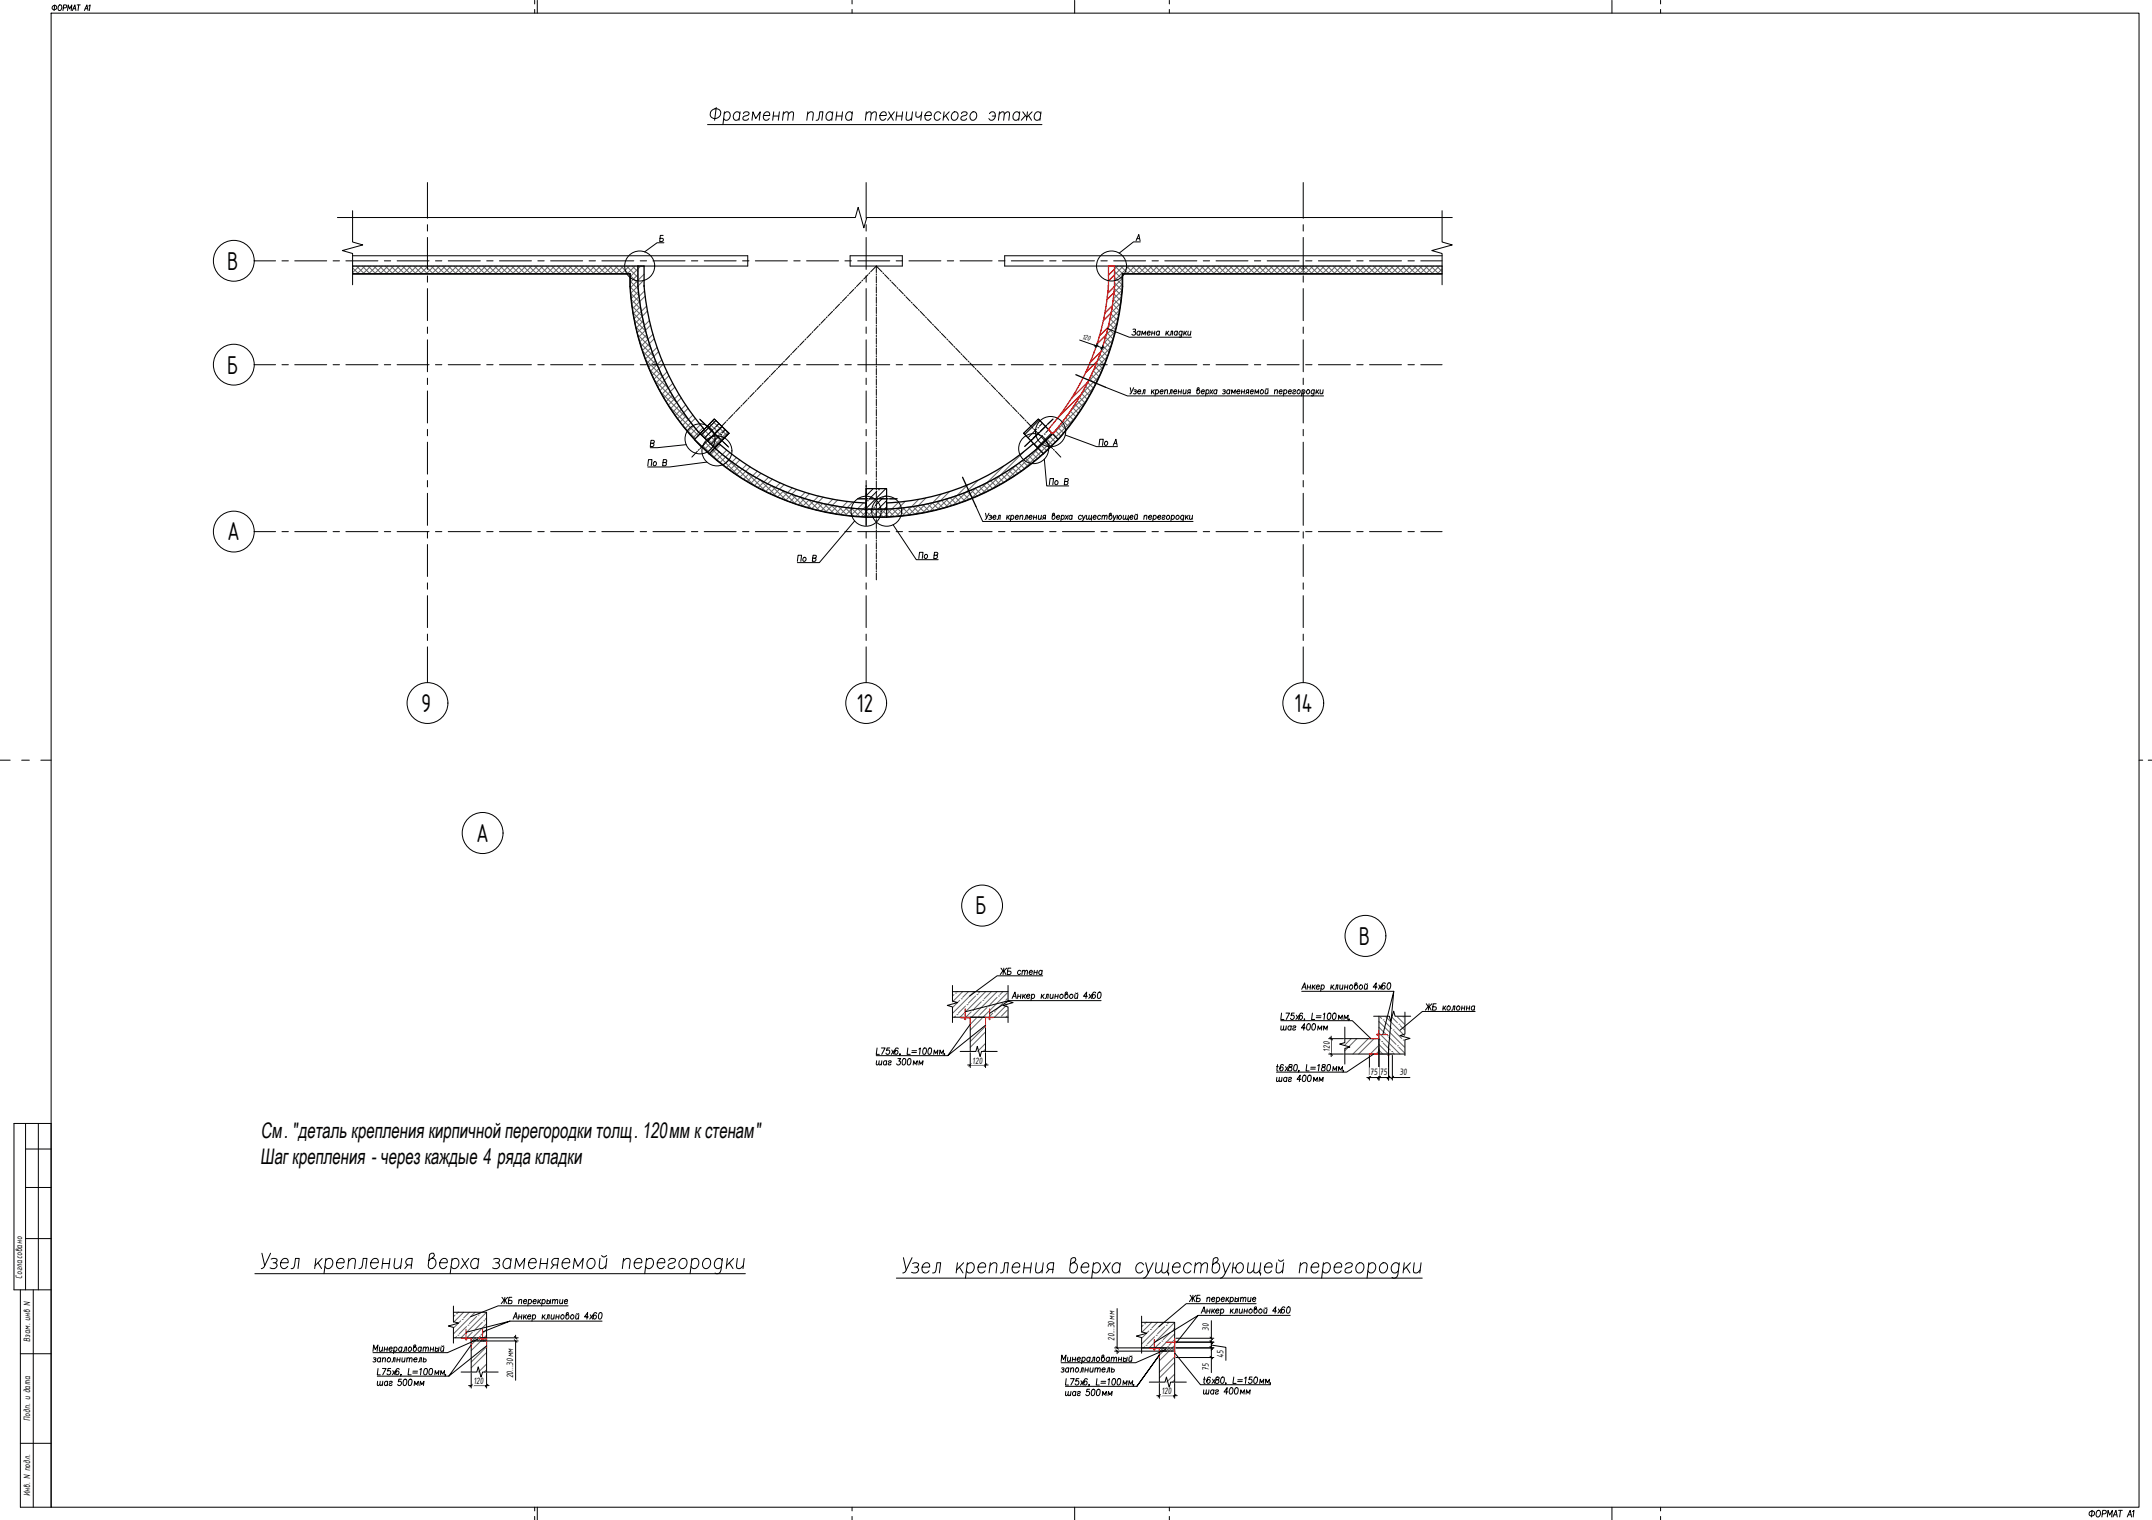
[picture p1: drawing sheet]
<svg xmlns="http://www.w3.org/2000/svg" width="841mm" height="594mm" viewBox="0 0 841 594" stroke-linecap="round" stroke-linejoin="round" font-family="sans-serif">
<defs><g id="words">
<text font-size="12.8" x="349.2" y="500.9">Узел крепления верха существующей перегородки</text>
<text font-size="11" x="275.2" y="50.1">Фрагмент плана технического этажа</text>
<g font-size="10.9">
<text x="88.8" y="105.4">В</text>
<text x="88.8" y="146">Б</text>
<text x="88.8" y="211.2">А</text>
<text x="164.6" y="278.2">9</text>
<text x="334.7" y="278.2">12</text>
<text x="505.8" y="278.2">14</text>
<text x="186.1" y="329.1">А</text>
<text x="381.3" y="357.4">Б</text>
<text x="531.1" y="369.3">В</text>
</g>
<g font-size="8.4">
<text x="101.9" y="444.8">См. &quot;деталь крепления кирпичной перегородки толщ. 120мм к стенам&quot;</text>
<text x="101.7" y="454.8">Шаг крепления - через каждые 4 ряда кладки</text>
</g>
<text font-size="5.7" x="815.3" y="594.1">ФОРМАТ А1</text>
<g font-size="3.9">
<text x="519.7" y="411.1" transform="rotate(-90 519.7 411.1)">120</text>
<text x="380" y="415.8">120</text>
<text x="535.4" y="420.1">75</text>
<text x="539.2" y="420.1">75</text>
<text x="546.9" y="420.1">30</text>
<text x="8.7" y="499.9" transform="rotate(-90 8.7 499.9)">Согласовано</text>
<text x="472.4" y="520.3" transform="rotate(-90 472.4 520.3)">30</text>
<text x="11.7" y="524.5" transform="rotate(-90 11.7 524.5)">Взам. инв N</text>
<text x="435.6" y="524.1" transform="rotate(-90 435.6 524.1)">20...30мм</text>
<text x="478.1" y="530.9" transform="rotate(-90 478.1 530.9)">45</text>
<text x="200.5" y="538.7" transform="rotate(-90 200.5 538.7)">20...30мм</text>
<text x="472.4" y="535.7" transform="rotate(-90 472.4 535.7)">75</text>
<text x="185" y="541">120</text>
<text x="453.9" y="545">120</text>
<text x="11.7" y="555.4" transform="rotate(-90 11.7 555.4)">Подп. и дата</text>
<text x="11.7" y="584.7" transform="rotate(-90 11.7 584.7)">Инв. N подл.</text>
</g>
<text font-size="3.1" x="422.8" y="132.3" transform="rotate(19 422.8 132.3)">120</text>
</g></defs>
<g fill="none" stroke="#636466" stroke-width=".39">
<path d="M137.8 104h111.5a66.3 66.3 0 0 0 .6 13.4 100.8 100.8 0 0 0 23.7 52.2l-2.1 2.1a97.8 97.8 0 0 1-18.4-29.1h3.7h-3.7a91.7 91.7 0 0 1-6.8-35.7h-108.5zM137.8 106.9h.1M137.8 104.7l2.3 2.2M138.2 104l-.4 .3M139.3 104l3 2.9M140.4 104l-2.6 2.6M141.6 104l3 2.9M142.7 104l-3 2.9M143.8 104l3 2.9M144.9 104l-3 2.9M146 104l3.1 2.9M147.2 104l-3.1 2.9"/>
<path d="M148.3 104l3 2.9M149.4 104l-3 2.9M150.5 104l3 2.9M151.6 104l-3 2.9M152.8 104l3 2.9M153.9 104l-3 2.9M155 104l3 2.9M156.1 104l-3 2.9M157.3 104l3 2.9M158.4 104l-3 2.9M159.5 104l3 2.9M160.6 104l-3 2.9"/>
<path d="M161.8 104l3 2.9M162.9 104l-3 2.9M164 104l3 2.9M165.1 104l-3 2.9M166.2 104l3 2.9M167.3 104l-3 2.9M168.5 104l3 2.9M169.6 104l-3 2.9M170.7 104l3 2.9M171.8 104l-3 2.9M173 104l3 2.9M174.1 104l-3 2.9"/>
<path d="M175.2 104l3 2.9M176.3 104l-3 2.9M177.5 104l3 2.9M178.6 104l-3 2.9M179.7 104l3 2.9M180.8 104l-3 2.9M181.9 104l3.1 2.9M183 104l-2.9 2.9M184.2 104l3 2.9M185.3 104l-3 2.9M186.5 104l2.9 2.9M187.6 104l-3 2.9"/>
<path d="M188.7 104l3 2.9M189.8 104l-3 2.9M191 104l3 2.9M192.1 104l-3 2.9M193.2 104l3 2.9M194.3 104l-3 2.9M195.5 104l3 2.9M196.6 104l-3.1 2.9M197.7 104l3 2.9M198.8 104l-3 2.9M199.9 104l3 2.9M201 104l-3 2.9"/>
<path d="M202.2 104l3 2.9M203.3 104l-3 2.9M204.4 104l3 2.9M205.5 104l-3 2.9M206.7 104l3 2.9M207.8 104l-3 2.9M208.9 104l3 2.9M210 104l-3 2.9M211.2 104l3 2.9M212.3 104l-3 2.9M213.4 104l3 2.9M214.5 104l-3 2.9"/>
<path d="M215.6 104l3.1 2.9M216.7 104l-3 2.9M217.9 104l3 2.9M219 104l-3 2.9M220.1 104l3 2.9M221.2 104l-3 2.9M222.4 104l3 2.9M223.5 104l-3 2.9M224.6 104l3 2.9M225.7 104l-3 2.9M226.9 104l3 2.9M228 104l-3 2.9"/>
<path d="M229.1 104l3 2.9M230.2 104l-3 2.9M231.4 104l3 2.9M232.5 104l-3.1 2.9M233.6 104l3 2.9M234.7 104l-3 2.9M235.8 104l3 2.9M236.9 104l-3 2.9M238.1 104l3 2.9M239.2 104l-3 2.9M240.3 104l3 2.9M241.4 104l-2.9 2.9"/>
<path d="M242.6 104l3 2.9M243.7 104l-3 2.9M244.9 104l4.4 4.4M246 104l-3 2.9M246.3 112.2l3.4 3.3M246.3 110l3.1 3M246.3 107.7l3 3M246.8 117.1l3.6 3.7M247.1 119.6l3.9 4-2.8 2.8M247.1 104l2.2 2.2M248.2 104l-3 2.9M249.3 105.1l-3 3"/>
<path d="M249.3 107.3l-3 3M249.3 109.6l-3 2.9M249.3 111.8l-2.8 2.8 3.5 3.6M249.5 113.9l-2.8 2.8M249.7 115.9l-2.8 2.8M250 117.9l-2.8 2.8M250.3 119.8l-2.8 2.8M434.8 118.8l2.7 2.7M435.3 114.8l2.7 2.7M435.5 112.8l2.8 2.7M435.6 104h73.7v2.9h-70.7a93.8 93.8 0 0 1-7.1 35.7h-3.2a91.8 91.8 0 0 0 7.3-38.6zM435.6 110.6l2.8 2.9"/>
<path d="M435.6 108.3l3 3.1M435.6 106.1l3 3M435.7 104l3 2.9M436.8 104l-1.2 1.2M437.9 118.6l-3.6 3.6M437.9 104l3 2.9M438.2 116l-3.5 3.5M438.4 113.5l-3.3 3.4 2.7 2.6M438.6 108.9l-3 3M438.6 111.1l-3.2 3.3M439 104l-3.4 3.4M440.2 104l3 2.9"/>
<path d="M441.3 104l-5.7 5.7M442.4 104l3 2.9M443.5 104l-3 2.9M444.7 104l3 2.9M445.8 104l-3 2.9M446.9 104l3 2.9M448 104l-3 2.9M449.2 104l3 2.9M450.3 104l-3 2.9M451.4 104l3 2.9M452.5 104l-3 2.9M453.6 104l3 2.9"/>
<path d="M454.7 104l-3 2.9M455.9 104l3 2.9M457 104l-3 2.9M458.1 104l3 2.9M459.2 104l-3 2.9M460.4 104l3 2.9M461.5 104l-3 2.9M462.6 104l3 2.9M463.7 104l-3 2.9M464.9 104l3 2.9M466 104l-3 2.9M467.1 104l3 2.9"/>
<path d="M468.2 104l-3 2.9M469.3 104l3.1 2.9M470.5 104l-3.1 2.9M471.6 104l3 2.9M472.7 104l-3 2.9M473.8 104l3 2.9M474.9 104l-3 2.9M476.1 104l3 2.9M477.2 104l-3 2.9M478.3 104l3 2.9M479.4 104l-2.9 2.9M480.6 104l3 2.9"/>
<path d="M481.7 104l-3 2.9M482.9 104l2.9 2.9M484 104l-3.1 2.9M485.1 104l3 2.9M486.2 104l-3 2.9M487.3 104l3 2.9M488.4 104l-3 2.9M489.6 104l3 2.9M490.7 104l-3 2.9M491.8 104l3 2.9M492.9 104l-3 2.9M494.1 104l3 2.9"/>
<path d="M495.2 104l-3 2.9M496.3 104l3 2.9M497.4 104l-3 2.9M498.6 104l3 2.9M499.7 104l-3 2.9M500.8 104l3 2.9M501.9 104l-3 2.9M503 104l3.1 2.9M504.1 104l-3 2.9M505.3 104l3 2.9M506.4 104l-3 2.9M507.5 104l3 2.9"/>
<path d="M508.6 104l-3 2.9M509.3 104h54.3v2.9h-54.3zM509.8 104l3 2.9M510.9 104l-3 2.9M512 104l3 2.9M513.1 104l-3 2.9M514.3 104l3 2.9M515.4 104l-3 2.9M516.5 104l3 2.9M517.6 104l-3 2.9M518.8 104l3 2.9M519.9 104l-3.1 2.9"/>
<path d="M521 104l3 2.9M522.1 104l-3 2.9M523.2 104l3 2.9M524.3 104l-3 2.9M525.5 104l3 2.9M526.6 104l-3 2.9M527.7 104l3 2.9M528.8 104l-3 2.9M530 104l3 2.9M531.1 104l-3 2.9M532.2 104l3 2.9M533.3 104l-3 2.9"/>
<path d="M534.5 104l3 2.9M535.6 104l-3 2.9M536.7 104l3 2.9M537.8 104l-3 2.9M539 104l3 2.9M540 104l-2.9 2.9M541.2 104l3 2.9M542.3 104l-3 2.9M543.5 104l2.9 2.9M544.6 104l-3 2.9M545.7 104l3 2.9M546.8 104l-3 2.9"/>
<path d="M548 104l3 2.9M549.1 104l-3 2.9M550.2 104l3 2.9M551.3 104l-3 2.9M552.4 104l3.1 2.9M553.6 104l-3.1 2.9M554.7 104l3 2.9M555.8 104l-3 2.9M556.9 104l3 2.9M558 104l-3 2.9M559.2 104l3 2.9M560.3 104l-3 2.9"/>
<path d="M561.4 104l2.2 2.1M562.5 104l-3 2.9M563.6 105.2l-1.8 1.7M247.4 122.3l4.2 4.2M247.9 125l4.4 4.4M248.5 127.9l4.7 4.7-2.7 2.7M249.3 130.9l5 5M250.1 134l5.5 5.4M250.6 121.7l-2.7 2.8M251.2 137.3l5.8 5.8M251.4 125.4l-2.8 2.8M251.8 127.3l-2.8 2.7"/>
<path d="M252.3 129.1l-2.8 2.7M252.7 130.9l-2.7 2.7M253.8 134.3l-2.7 2.7M254.3 136l-2.6 2.7M254.9 137.6l-2.6 2.7M255.5 139.3l-2.6 2.6M429.9 138.6l2.3 2.3M430.4 136.9l2.4 2.3M431 135.2l2.4 2.4M431.5 133.5l2.5 2.4M432.1 131.8l2.4 2.4M432.6 130l2.4 2.5"/>
<path d="M432.7 139.5l-5.4 5.4 2.2 2.3M433 128.2l2.5 2.5M433.5 126.4l2.4 2.5M433.8 124.6l2.6 2.5M433.9 136l-5 5M434.2 122.7l2.6 2.5M434.6 120.8l2.5 2.6M434.9 132.8l-4.7 4.6M435.7 129.7l-4.3 4.4M436.4 126.8l-4.1 4.1M437 124l-3.9 3.9M437.5 121.2l-3.8 3.8"/>
<path d="M252.4 140.7l6.5 6.5M253.9 144.5l7.4 7.4M255.8 148.6l8.7 8.7-2.4 2.4M256.2 140.9l-2.7 2.6M256.8 142.5l-2.6 2.6M257.5 144.1l-2.6 2.6M258.1 145.6l-2.5 2.6M258.2 153.3l11.3 11.3M258.9 147.2l-2.6 2.5M259.6 148.6l-2.5 2.6M260.4 150.1l-2.5 2.6M261.2 151.6l-2.5 2.5"/>
<path d="M261.6 158.8l11.3 11.4M262 153l-2.5 2.5M262.8 154.5l-2.5 2.4M263.6 155.9l-2.4 2.4M265.3 158.6l-2.3 2.4M266.2 160l-2.3 2.3M419.2 159.4l2.2 2.1M420.1 158l2.2 2.2M421 156.6l2.2 2.2M421.9 155.3l2.2 2.2M422.7 153.9l2.2 2.2M423.5 152.4l2.2 2.2"/>
<path d="M424.3 151l2.2 2.2M424.5 156.6l-31.3 31.3M425.1 149.5l2.2 2.2M425.8 148l2.3 2.2M426.6 146.5l2.2 2.2M427.4 151.5l-8.8 8.8M427.9 143.4l2.3 2.2M428.3 142.6h3.2a99.3 99.3 0 0 1-18 29.1l-2.1-2.1a98.5 98.5 0 0 0 16.9-27zM428.6 141.8l2.3 2.3M429.3 140.2l2.2 2.3M429.6 147.1l-7.1 7.1M431.3 143.1l-6.1 6.1"/>
<path d="M267.2 161.3l-2.4 2.3M267.3 166.9l4.5 4.5M268.1 162.7l-2.3 2.2M269 163.9l-2.2 2.3M270 165.2l-2.2 2.2M271 166.5l-2.2 2.2M272 167.7l-2.2 2.2M273 168.9l-2.1 2.2M274 169.1l5.7 5.6M274.7 174.2l5.8 5.9M275.1 168l5.7 5.6M275.8 173.1l13 13.1"/>
<path d="M276.2 166.8l5.7 5.7M277.3 165.7l5.7 5.6M278.4 164.5l5.7 5.7M279.1 163.8l5.8 5.5-7.8 8.1-2.9-2.8 2.3-2.3-2.9-2.8zM279.3 175.1a95.1 95.1 0 0 0 59.2 23.9v3a98.1 98.1 0 0 1-61.3-24.7zM279.8 164.4l-5.6 5.7M279.9 175.6l-2.2 2.1M281 165.5l-5.7 5.7M281.1 176.6l-2.2 2.1M282.1 166.6l-5.7 5.7M282.3 177.6l-2.1 2.2M283.3 167.7l-8 8"/>
<path d="M283.5 178.6l-2.1 2.2M283.8 178.8l10.8 10.8M284.4 168.8l-8 8M284.8 179.6l-2.1 2.2M400.8 179.1l2.1 2.1M402 178.1l2.2 2.1M403.3 177.1l2.1 2.1M404.5 176.1l2.1 2.1M405.6 175.1l2.9-2.8 2.1 2.2-2.9 2.8zM405.6 175.1l2.1 2.1a98.1 98.1 0 0 1-61.2 24.8M405.6 175.1a95.1 95.1 0 0 1-59.1 23.9M405.7 175l2.1 2.1"/>
<path d="M406.8 173.9l2.2 2.1M408 172.8l2.1 2.1M408.5 172.3l2.9-2.8 2.1 2.2-2.9 2.8zM409.1 171.7l2.2 2.1M410.3 170.6l2.1 2.1M411.4 169.5l2.2 2.1M412.5 168.3l2.1 2.1M413.5 167.1l2.1 2.1M414.5 165.8l2.1 2.2M415.5 164.6l2.1 2.1M416.4 163.3l2.2 2.2M417.4 162l2.2 2.2"/>
<path d="M418.3 160.7l2.2 2.2M420.3 163.1l-20.4 20.4M286.1 180.6l-2.2 2.1M287.4 181.5l-2.2 2.2M288.7 182.4l-2.1 2.2M289.2 186.4l2.2-2.2 7.9 7.9 2.2-2.3 5.8 5.8M290 183.4l-2.1 2.1M292.8 185.1l-2.2 2.2M294.2 185.9l-2.2 2.2M295.6 186.7l-2.2 2.2M296.9 187.5l6.5 6.5M297.1 187.6l-2.2 2.2"/>
<path d="M298.5 188.4l-2.2 2.2M300 189.1l-2.2 2.2M303.1 190.6l-2.3 2.2M304.6 191.2l-2.3 2.3M305.6 191.7l5.2 5.1M306.2 191.9l-2.3 2.3M307.8 192.5l-2.3 2.4M309.3 193.1l4.8 4.8M309.4 193.2l-2.3 2.3M311.1 193.8l-2.4 2.3M314.5 194.9l-2.5 2.3M316 195.3l4.2 4.2"/>
<path d="M316.2 195.4l-2.4 2.4M317.9 195.9l-2.4 2.4M319.1 196.2l4 4M319.7 196.4l-2.5 2.4-4.4-4.5-2.4 2.4M321.5 196.8l-2.5 2.5M322 196.9l3.8 3.8M323.4 197.2l-2.6 2.5M324.9 197.5l3.6 3.6M325.2 197.5l-2.5 2.6M327.2 197.9l-2.6 2.6M327.6 197.9l3.5 3.5M329.1 198.2l-2.6 2.6"/>
<path d="M330.2 198.3l3.4 3.4M331.1 198.4l-2.7 2.7M332.7 198.6l3.3 3.3M333.1 198.6l-2.7 2.8M337.3 198.9l-2.8 2.9M337.6 199l3.1 3M338.5 199h4v3h-4zM339.5 199l-2.9 2.9M339.9 199l3 3M341.8 199l-3 3M342.1 199l3 3M342.5 199h4v3h-4z"/>
<path d="M344 199l-3 3M344.3 199l3 3M346.3 199l-3.1 3M346.5 199v3M346.6 199l2.9 2.9M348.6 198.9l-3.1 3.1M348.7 198.9l2.8 2.8M350.8 198.7l2.8 2.8M351 198.7l-3.2 3.2M352.9 198.5l2.7 2.7M353.5 198.5l-3.3 3.3M354.9 198.3l2.6 2.6"/>
<path d="M356.1 198.1l-3.5 3.5M356.8 198l2.7 2.6M360.7 197.3l2.5 2.6M361.5 197.2l-3.7 3.7M362.5 196.9l2.5 2.5M364.4 196.5l2.4 2.5M364.4 196.5l-3.8 3.9M366.1 196.1l2.5 2.5M367.5 195.8l-4.2 4.1M367.9 195.6l2.5 2.4M369.7 195.1l2.4 2.4M370.6 194.8l-4.3 4.4"/>
<path d="M371.4 194.6l2.4 2.4M373.1 194l2.3 2.4M374 193.7l-4.6 4.6M374.7 193.4l2.4 2.4M376.4 192.8l2.3 2.4M377.6 192.4l-5 5M378 192.2l2.3 2.3M379.6 191.6l2.2 2.3M381.1 190.9l2.3 2.2M381.4 190.7l-5.4 5.5M382.7 190.2l2.2 2.2M384.2 189.5l2.3 2.2"/>
<path d="M387.2 187.9l2.2 2.2M387.9 190.9l-2.2-2.2-6.1 6.1M388.6 187.1l2.2 2.2M390.1 186.3l2.2 2.2M390.7 185.9l-7.1 7.2M391.5 185.5l2.2 2.2M392.9 184.6l2.2 2.2M394.3 183.8l2.1 2.1M395.6 182.9l2.2 2.1M396.9 182l2.2 2.1M397 181.9l-8.9 9M398.2 181l2.2 2.2"/>
<path d="M399.5 180.1l2.2 2.1M332.4 201.6l2.8-2.8 3.2 3.2M361.4 200.3l-2.6-2.6-3.6 3.6M372.8 388.7l-.6 .6M373.4 388.1h.1M373.4 397.1l-.4 .5M374 387.6h.1M374 396.6h.1M375.1 391l-2.8 2.8M375.7 390.4h.1M376.2 387.6l-4 4M377.3 393.2l-2.8 2.8"/>
<path d="M377.9 392.7h.1M378.5 387.6l-2.3 2.2M379.6 395.4l-2.2 2.2M380.2 394.9h.1M380.7 387.6l-8.5 8.5M381.3 389.3l-2.8 2.8M381.5 398l-2.3 2.4M381.8 388.7h.1M382.4 397.1h.1M382.9 387.6l-.5 .5M383.5 391.5l-2.8 2.8M383.8 398l-4.6 4.6"/>
<path d="M384.1 391h.1M385.2 387.6l-10 10M385.7 393.8l-2.8 2.8M386.3 393.2h.1M387.4 387.6l-2.8 2.8M388 396l-1.6 1.6M388.6 395.4h.1M389.7 387.6l-10 10M389.7 389.8l-2.8 2.9M390.2 389.3h.1M391.9 387.6l-1.1 1.1M391.9 392.1l-2.8 2.8"/>
<path d="M392.5 391.5h.1M393.6 388.1l-9.4 9.5M393.6 392.6l-4.9 5M393.6 397.1l-.5 .5M393.6 390.4l-.5 .6M393.6 394.9l-2.2 2.2M538.9 399.3l10 10M539.4 397.5l.6 .6M540.5 398.6h.1M541.1 399.2l2.8 2.8M541.7 397.5l7.2 7.3M543.9 397.5l2.2 2.3"/>
<path d="M546.1 397.5l2.8 2.8M548.4 397.5h.1M385.1 401.1l-5.9 6M385.1 407.8l-3 3.1M385.1 403.3l-5.9 6M385.1 410.1l-.8 .8M528 405.9l-2.4 2.5M530.3 405.9l-4.7 4.8M534.8 405.9l-6.1 6.1M537 405.9l-6 6.1M538.9 408.2l3.7 3.8M538.9 403.7l8.2 8.3"/>
<path d="M538.9 410.5l1.5 1.5M538.9 406l.5 .5M538.9 401.5l2.8 2.8M538.9 408.5l-3.4 3.5M538.9 410.8l-1.1 1.2M540 407h.1M540.5 407.6l2.8 2.8M542.2 404.8h.1M542.8 405.4l2.8 2.8M543.9 411h.1M544.4 402.6h.1M544.4 411.5l.5 .5"/>
<path d="M545 403.1l2.8 2.8M546.1 408.7h.1M546.7 400.3h.1M546.7 409.3l2.2 2.2M547.2 400.9l1.7 1.6M548.4 406.5h.1M177.8 514l-.6 .6M178.4 513.4h.1M178.9 512.9h.1M180.1 516.2l-2.9 2.8M180.6 515.7h.1M181.2 512.9l-4 4"/>
<path d="M182.3 518.5l-2.8 2.8M182.9 517.9h.1M183.4 512.9l-2.2 2.2M185.7 512.9l-8.5 8.4M186.3 514.5l-2.9 2.9M186.8 514h.1M187.9 512.9l-.5 .5M188.5 516.8l-2.8 2.8M189.1 516.2h.1M190.2 512.9l-10 10M190.2 517.4l-5.5 5.5M190.2 515.1l-.6 .6"/>
<path d="M190.2 519.6l-2.3 2.3M446.7 518l-.5 .6M447.3 517.4h.1M447.9 516.8h.1M449.6 519.6h.1M450.1 516.8l-3.9 4M452.4 516.8l-2.3 2.3M454.6 516.8l-8.4 8.5M455.2 518.5l-2.8 2.8M455.8 518h.1M456.9 516.8l-.6 .6M459.1 516.9l-10 9.9"/>
<path d="M459.1 519.1l-.5 .5M178.4 522.4l-.5 .5M178.9 521.9h.1M184.6 520.7l-2.2 2.2M185.1 520.2h.1M185.7 524.1l-1.6 1.5M187.4 522.4h.1M187.9 524.1l-3.8 3.8M190.2 521.9l-1.1 1M190.2 526.4l-6.1 6M190.2 533.1l-3.2 3.2M190.2 528.6l-6.1 6"/>
<path d="M190.2 535.4l-.9 .9M447.3 526.4l-.4 .4M447.9 525.8h.1M449 520.2l-2.8 2.8M451.2 522.4l-2.8 2.8M451.8 521.9h.1M453.5 524.7l-2.1 2.1M454.1 524.1h.1M454.6 528.1l-1.5 1.5M456.3 526.4h.1M456.9 528.1l-3.8 3.7M457.4 520.8l-2.8 2.8"/>
<path d="M458 520.2h.1M459.1 521.3l-5.5 5.5M459.1 525.8l-1 1M459.1 523.6l-2.2 2.2M459.1 530.3l-6 6M459.1 537.1l-3.1 3.1M459.1 532.6l-6 6M459.1 539.3l-.9 .9"/>
</g>
<g fill="none" stroke="#000" stroke-width=".39">
<path d="M137.8 100h154.4v4h-154.4M332.2 100h20.4v4h-20.4zM563.6 100h-171v4h171M137.8 107.2h108.3a95.8 95.8 0 0 0 28 67.5M137.8 106.9h108.5a94.4 94.4 0 0 0 80.3 93.9 97.8 97.8 0 0 0 19.9 1.2M563.6 107.2h-124.8a99 99 0 0 1-25.1 64.5M563.6 106.9h-125a98.8 98.8 0 0 1-25 64.7M272.5 170.7l1.1-1.1-2.2 2.2 5.7 5.6M277.1 177.4a98.5 98.5 0 0 0 69.4 24.8M278.3 176.2l1.1-1.1-2.3 2.3M279.1 163.8l5.8 5.5-5.5 5.8-5.8-5.6zM400 169.3l5.8-5.5 5.6 5.7-5.8 5.6z"/>
<path d="M407.6 177.3a98.1 98.1 0 0 1-61.1 24.7M407.8 177.5a98.3 98.3 0 0 1-61.3 24.7M411.4 169.5l2.2 2.3-5.8 5.6-2.2-2.3M413.5 171.7l-5.8 5.6M338.5 191h8v8h-8zM338.5 189.8v15.6M346.5 199v3.2M378.2 416.2h8M379.2 411.5v5.8M385.1 411.5v5.8M519.3 412h5.8M519.3 405.9h5.8"/>
<path d="M520.2 405v8M436.6 511.4v15.4M473.4 516.2v6.8M184.1 536.7v5.8M187.9 524.1h14.6M187.9 522.9h14.6M190.2 536.7v5.8M201.5 521.9v1M201.5 524.1v15.4M435.6 528.1h20.2M435.6 526.8h20.2M436.6 528.1v1"/>
<path d="M459.6 526.8h14.8M459.6 530.6h14.8M459.6 524.6h14.8M459.6 523h14.8M473.4 525.8v10.7M473.4 525.7l5.7 .9v5.1M473.4 523.6v4.2M183.1 541.5h8M452.1 545.5h8M453.1 540.7v5.8M459.1 540.7v5.8"/>
</g>
<g fill="none" stroke="#636466" stroke-width=".39">
<path d="M250.4 104l-1.1 1.1M251.7 107.2l-2.4 2.4M251.7 109.4l-2.4 2.4M251.9 113.7l-2.2 2.2M252.1 115.8l-2.1 2.1M252.7 119.6l-2.1 2.1M253 121.6l-2 2M253.8 125.3l-2 2M254.2 127.1l-1.9 2M255.2 130.7l-2 1.9M255.7 132.4l-1.9 1.9M256.8 135.8l-1.9 1.8"/>
<path d="M257.4 137.4l-1.9 1.9M258.6 140.6l-1.8 1.9M259.3 142.3l-1.8 1.8M260.7 145.3l-1.8 1.9M261.4 146.9l-1.8 1.7M262.9 149.8l-1.7 1.8M263.7 151.3l-1.7 1.7M265.3 154.1l-1.7 1.8M266.2 155.5l-1.7 1.8M268 158.3l-1.8 1.7M268.9 159.6l-1.7 1.7M270.8 162.2l-1.8 1.7"/>
<path d="M271.7 163.5l-1.7 1.7M273.7 166l-1.7 1.7M274.7 167.2l-1.7 1.7M281.6 173.9l-1.7 1.7M284 175.9l-1.7 1.7M285.2 176.9l-1.7 1.7M287.8 178.9l-1.7 1.7M289.1 179.8l-1.7 1.7M400 176.7l-9.3 9.2M291.8 181.6l-1.8 1.8M293.2 182.5l-1.8 1.7M296 184.2l-1.8 1.7"/>
<path d="M297.4 185l-1.8 1.7M300.3 186.6l-1.8 1.8M301.8 187.3l-1.8 1.8M304.9 188.7l-1.8 1.9M306.5 189.4l-1.9 1.8M309.6 190.7l-1.8 1.8M311.3 191.3l-1.9 1.9M314.7 192.4l-1.9 1.9M316.4 192.9l-1.9 2M319.9 193.9l-2 2M321.7 194.3l-2 2.1M325.4 195.1l-2 2.1"/>
<path d="M327.3 195.5l-2.1 2M331.3 196l-2.2 2.2M333.3 196.2l-2.2 2.2M337.4 196.6l-2.2 2.2M338.5 197.8l-1.2 1.1M351.2 196.3l-2.6 2.6M353.7 196l-2.7 2.7M359 195.2l-2.9 2.9M361.8 194.7l-3 3M367.8 193.2l-3.4 3.3M371 192.2l-3.5 3.6M378.1 189.5l-4.1 4.2"/>
<path d="M382.2 187.8l-4.6 4.6M392.2 182.2l-6.5 6.5"/>
</g>
<path d="M249.3 112v-8h2.4v8M251.7 111.6a98.4 98.4 0 0 0 23.6 56.2l-1.7 1.8a101.1 101.1 0 0 1-24.3-57.8M405.6 175.1a95.1 95.1 0 0 1-59.1 23.9v-2.4a93.1 93.1 0 0 0 57.4-23.3l1.7 1.8M338.5 196.6v2.4a95.3 95.3 0 0 1-59.2-23.9l1.7-1.7a92.4 92.4 0 0 0 57.5 23.2" fill="none" stroke="#000" stroke-width=".51"/>
<g fill="none" stroke="#f00" stroke-width=".51">
<path d="M433.2 111.6a95.3 95.3 0 0 1-23.5 56.2M433.2 112v-8h2.4v8M434.7 119.5l-2.9 2.9M435.4 114.4l-2.8 2.7M435.6 105.2l-2.4 2.4M435.6 111.9l-2.7 2.7M435.6 107.4l-2.4 2.4M435.6 111.7a97.7 97.7 0 0 1-24.2 57.8M430.2 137.4l-4.1 4.2M432.3 130.9l-3.6 3.6M433.1 127.9l-3.4 3.3M434.3 122.2l-3.1 3"/>
<path d="M422.5 154.2l-8.8 8.8M425.2 149.2l-6.4 6.4M428.9 141l-4.6 4.7M409.7 167.8l1.7 1.8"/>
</g>
<path d="M279.1 163.8l5.8 5.5-5.5 5.8-5.8-5.6zM400 169.3l5.8-5.5 5.6 5.7-5.8 5.6zM338.5 191h8v8h-8z" fill="none" stroke="#000" stroke-width=".39"/>
<g fill="none" stroke="#000" stroke-width=".39">
<path d="M278.6 168l-3.1 3.1M279.2 167.4h.1M279.7 164.4l-5.6 5.6M281 165.5l-1.2 1.3M281.1 170.4l-3.1 3.2M281.6 169.9h.1M282.3 166.8l-5.7 5.6M283.5 168l-1.2 1.2M284.8 169.2l-5.7 5.7M405 167.8l-3.1 3.1M405.6 167.2h.1M406.2 164.1l-5.7 5.7"/>
<path d="M407.4 165.4l-1.2 1.2M407.5 170.3l-3.1 3.1M408.1 169.6h.1M408.6 166.7l-5.7 5.7M409.8 168l-1.1 1.1M411 169.2l-5.6 5.7M338.8 191l-.3 .3M339 195.7h.1M340.8 198.9l-.1 .1M341.2 191l-2.7 2.8M341.5 198.2h.1M342.7 192l-3.1 3.1"/>
<path d="M343.3 191.4h.1M345.1 194.5l-3 3.1M345.8 193.9h.1M346.2 191l-7.7 7.7M346.5 195.7l-3.3 3.3M346.5 193.2l-.1 .1M346.5 198.1l-.8 .9"/>
</g>
<g fill="none" stroke="#000" stroke-width=".39">
<path d="M167 71.3v14M338.5 71.3v14M509.3 71.3v14M167 87.8v2.5M167 92.8v12.5M338.5 87.8v2.5M338.5 92.8v12.5M509.3 87.8v2.5M509.3 92.8v12.5M99.4 102h8.3M110.2 102h2.5M115.2 102h12.5"/>
<path d="M130.2 102h2.5M135.2 102h12.5M150.2 102h2.5M155.2 102h12.5M167 107.8v2.5M167 112.8v12.5M170.2 102h2.5M175.2 102h12.5M190.2 102h2.5M195.2 102h12.5M210.2 102h2.5M215.2 102h12.5"/>
<path d="M230.2 102h2.5M235.2 102h12.5M250.2 102h2.5M255.2 102h12.5M270.2 102h2.5M275.2 102h12.5M290.2 102h2.5M295.2 102h12.5M310.2 102h2.5M315.2 102h12.5M328.1 118.8l-1.7 1.8M328.8 118.1l-.3 .4"/>
<path d="M330.2 102h2.5M330.9 116l-1.7 1.7M331.6 115.2l-.3 .4M333.7 113.1l-1.8 1.8M334.4 112.4l-.3 .3M335.2 102h12.5M336.5 110.2l-1.8 1.8M337.1 109.5l-.3 .3M338.5 107.8v2.5M338.5 112.8v12.5M339.3 107.3l-1.8 1.8M339.9 106.6l-.3 .3"/>
<path d="M342.5 104v2.5M342.5 107v.5M342.5 108v2.5M342.5 111.1v.4M342.5 112v2.5M342.5 115v.5M342.5 116v2.5M342.5 119.1v.4M342.5 104l2.2 2.2M342.5 104l-2.2 2.2M345 106.6l.4 .3M345.7 107.3l1.7 1.8"/>
<path d="M347.8 109.5l.3 .3M348.5 110.2l1.7 1.8M350.2 102h2.5M350.6 112.4l.3 .3M351.3 113.1l1.7 1.8M353.4 115.2l.3 .4M354 116l1.8 1.7M355.2 102h12.5M356.2 118.1l.3 .4M356.8 118.8l1.8 1.8M370.2 102h2.5M375.2 102h12.5"/>
<path d="M390.2 102h2.5M395.2 102h12.5M410.2 102h2.5M415.2 102h12.5M430.2 102h2.5M435.2 102h12.5M450.2 102h2.5M455.2 102h12.5M470.2 102h2.5M475.2 102h12.5M490.2 102h2.5M495.2 102h12.5"/>
<path d="M509.3 107.8v2.5M509.3 112.8v12.5M510.2 102h2.5M515.2 102h12.5M530.2 102h2.5M535.2 102h12.5M550.2 102h2.5M555.2 102h8.4M167 127.8v2.5M167 132.8v12.5M308.7 139l-1.7 1.8M309.4 138.2l-.4 .4"/>
<path d="M311.4 136.1l-1.7 1.8M312.2 135.4l-.4 .3M314.2 133.2l-1.7 1.8M314.9 132.5l-.3 .4M317 130.3l-1.7 1.8M317.7 129.6l-.3 .4M319.8 127.4l-1.7 1.9M320.5 126.7l-.4 .4M322.6 124.6l-1.8 1.8M323.3 123.8l-.4 .4M325.4 121.7l-1.8 1.8M326.1 121l-.4 .3"/>
<path d="M338.5 127.8v2.5M338.5 132.8v12.5M342.5 120v2.5M342.5 123v.5M342.5 124.1v2.4M342.5 127.1v.4M342.5 128v2.5M342.5 131v.5M342.5 132.1v2.4M342.5 135.1v.4M342.5 136v2.5M342.5 139v.5"/>
<path d="M358.9 121l.3 .3M359.6 121.7l1.8 1.8M361.7 123.8l.3 .4M362.4 124.6l1.7 1.8M364.4 126.7l.4 .4M365.2 127.4l1.7 1.9M367.2 129.6l.4 .4M367.9 130.3l1.8 1.8M370 132.5l.4 .4M370.7 133.2l1.7 1.8M372.8 135.4l.4 .3M373.5 136.1l1.7 1.8"/>
<path d="M375.6 138.2l.3 .4M376.3 139l1.7 1.8M509.3 127.8v2.5M509.3 132.8v12.5M99.4 142.6h8.3M110.2 142.6h2.5M115.2 142.6h12.5M130.2 142.6h2.5M135.2 142.6h12.5M150.2 142.6h2.5M155.2 142.6h12.5M167 147.8v2.5"/>
<path d="M167 152.8v12.5M170.2 142.6h2.5M175.2 142.6h12.5M190.2 142.6h2.5M195.2 142.6h12.5M210.2 142.6h2.5M215.2 142.6h12.5M230.2 142.6h2.5M235.2 142.6h12.5M250.2 142.6h2.5M255.2 142.6h12.5M270.2 142.6h2.5"/>
<path d="M275.2 142.6h12.5M289.2 159.1l-1.7 1.8M289.9 158.4l-.3 .4M290.2 142.6h2.5M292 156.2l-1.7 1.8M292.7 155.5l-.3 .4M294.8 153.3l-1.8 1.9M295.2 142.6h12.5M295.5 152.6l-.4 .4M297.6 150.5l-1.8 1.8M298.2 149.7l-.3 .4M300.4 147.6l-1.8 1.8"/>
<path d="M301 146.9l-.3 .3M303.1 144.7l-1.7 1.8M303.8 144l-.3 .4M305.9 141.8l-1.7 1.9M306.6 141.1l-.4 .4M310.2 142.6h2.5M315.2 142.6h12.5M330.2 142.6h2.5M335.2 142.6h12.5M338.5 147.8v2.5M338.5 152.8v12.5M342.5 140.1v2.5"/>
<path d="M342.5 143.1v.4M342.5 144v2.5M342.5 147v.5M342.5 148.1v2.5M342.5 151.1v.4M342.5 152v2.5M342.5 155v.5M342.5 156.1v2.5M342.5 159.1v.4M350.2 142.6h2.5M355.2 142.6h12.5M370.2 142.6h2.5"/>
<path d="M375.2 142.6h12.5M378.4 141.1l.3 .4M379.1 141.8l1.7 1.9M381.1 144l.4 .4M381.8 144.7l1.8 1.8M383.9 146.9l.4 .3M384.6 147.6l1.7 1.8M386.7 149.7l.4 .4M387.4 150.5l1.7 1.8M389.5 152.6l.3 .4M390.2 153.3l1.7 1.9M390.2 142.6h2.5"/>
<path d="M392.3 155.5l.3 .4M392.9 156.2l1.8 1.8M395.1 158.4l.3 .4M395.2 142.6h12.5M395.7 159.1l1.8 1.8M410.2 142.6h2.5M415.2 142.6h12.5M430.2 142.6h2.5M435.2 142.6h12.5M450.2 142.6h2.5M455.2 142.6h12.5M470.2 142.6h2.5"/>
<path d="M475.2 142.6h12.5M490.2 142.6h2.5M495.2 142.6h12.5M509.3 147.8v2.5M509.3 152.8v12.5M510.2 142.6h2.5M515.2 142.6h12.5M530.2 142.6h2.5M535.2 142.6h12.5M550.2 142.6h2.5M555.2 142.6h8.4M167 167.8v2.5"/>
<path d="M167 172.8v12.5M272.5 176.4l-2.1 2.3M273.3 175.7l-.4 .3M273.4 163.8l2.1 2M273.7 164.1l2.1 2M275.3 173.5l-1.7 1.8M275.9 166.2l.4 .4M276 172.8l-.3 .4M276.2 166.5l.4 .3M276.6 166.9l2.8 2.7M278.1 170.6l-1.7 1.8M278.8 169.9l-.3 .4"/>
<path d="M279.5 169.6l2.1 2.1M280.9 167.7l-1.8 1.9M281.6 167l-.4 .4M281.6 171.8l.4 .3M281.9 172.1l.4 .3M282.4 172.4l2.4 2.4M283.7 164.9l-1.8 1.8M284.4 164.1l-.4 .4M286.5 162l-1.8 1.8M287.1 161.3l-.3 .3M338.5 167.8v2.5M338.5 172.8v12.5"/>
<path d="M342.5 160v2.5M342.5 163v.5M342.5 164.1v2.5M342.5 167.1v.4M342.5 168v2.5M342.5 171v.5M342.5 172.1v2.5M342.5 175.1v.4M342.5 176v2.5M342.5 179v.5M397.8 161.3l.3 .3M398.5 162l1.8 1.8"/>
<path d="M400.6 164.1l.3 .4M401.3 164.9l1.7 1.8M402.6 172.4l-2.1 2.1M403.3 171.8l-.4 .3M403.4 167l.3 .4M404.1 167.7l1.7 1.9M405.5 169.6l-1.9 1.8M406.1 169.9l.4 .4M406.2 169l-.4 .3M406.8 170.6l1.8 1.8M408.3 166.9l-1.8 1.7M408.9 172.8l.4 .4"/>
<path d="M409.1 166.2l-.4 .4M409.6 173.5l1.8 1.8M411.5 163.8l-2.1 2M411.7 175.7l.4 .3M412.4 176.4l2.2 2.3M509.3 167.8v2.5M509.3 172.8v12.5M167 187.8v2.5M167 192.8v12.5M335.2 195h3M338.5 187.8v2.5M338.5 192.8v12.5"/>
<path d="M338.7 195h.4M339.6 195h2.5M342.5 180.1v2.5M342.5 183.1v.4M342.5 184v2.5M342.5 187v.6M342.5 188.1v2.5M342.5 191.1v.4M342.5 192v2.5M342.5 195v.6M342.5 196.1v2.5M342.5 199.1v.4"/>
<path d="M342.6 195h.6M343.7 195h2.5M346.7 195h.4M347.6 195h3M509.3 187.8v2.5M509.3 192.8v12.5M99.4 207.8h8.3M110.2 207.8h2.5M115.2 207.8h12.5M130.2 207.8h2.5M135.2 207.8h12.5M150.2 207.8h2.5"/>
<path d="M155.2 207.8h12.5M167 207.8v2.5M167 212.8v12.5M170.2 207.8h2.5M175.2 207.8h12.5M190.2 207.8h2.5M195.2 207.8h12.5M210.2 207.8h2.5M215.2 207.8h12.5M230.2 207.8h2.5M235.2 207.8h12.5M250.2 207.8h2.5"/>
<path d="M255.2 207.8h12.5M270.2 207.8h2.5M275.2 207.8h12.5M290.2 207.8h2.5M295.2 207.8h12.5M310.2 207.8h2.5M315.2 207.8h12.5M330.2 207.8h2.5M335.2 207.8h12.5M338.5 207.8v2.5M338.5 212.8v12.5M342.5 200v2.5"/>
<path d="M342.5 203v.6M342.5 204.1v2.5M342.5 207.1v.4M342.5 208v2.5M342.5 211v.6M342.5 212.1v2.5M342.5 215.1v.4M342.5 216v2.5M342.5 219v.6M350.2 207.8h2.5M355.2 207.8h12.5M370.2 207.8h2.5"/>
<path d="M375.2 207.8h12.5M390.2 207.8h2.5M395.2 207.8h12.5M410.2 207.8h2.5M415.2 207.8h12.5M430.2 207.8h2.5M435.2 207.8h12.5M450.2 207.8h2.5M455.2 207.8h12.5M470.2 207.8h2.5M475.2 207.8h12.5M490.2 207.8h2.5"/>
<path d="M495.2 207.8h12.5M509.3 207.8v2.5M509.3 212.8v12.5M510.2 207.8h2.5M515.2 207.8h12.5M530.2 207.8h2.5M535.2 207.8h12.5M550.2 207.8h2.5M555.2 207.8h8.4M167 227.8v2.5M167 232.8v12.5M338.5 227.8v2.5"/>
<path d="M338.5 232.8v12.5M342.5 220.1v2.5M342.5 223.1v.4M342.5 224v2.6M509.3 227.8v2.5M509.3 232.8v12.5M167 247.8v2.5M167 252.8v14M338.5 247.8v2.5M338.5 252.8v14M509.3 247.8v2.5M509.3 252.8v14"/>
<circle cx="91.4" cy="101.9" r="8"/>
<circle cx="91.4" cy="142.5" r="8"/>
<circle cx="91.4" cy="207.8" r="8"/>
<circle cx="167.1" cy="274.8" r="8"/>
<circle cx="338.5" cy="274.8" r="8"/>
<circle cx="509.3" cy="274.8" r="8"/>
<circle cx="188.6" cy="325.6" r="8"/>
<circle cx="383.8" cy="353.9" r="8"/>
<circle cx="533.6" cy="365.8" r="8"/>
</g>
<!-- layer: 013 -->
<g fill="none" stroke="#000" stroke-width=".39">
<path d="M276.5 48.7h130.7M259.2 92h-1.1l-.3 2.4 1.2-.1 .2-.7-.1-.4-1.2-.1M259.5 94.9h-2.7l-4.9 3.5M444 94.1l1.1-2.4 .5 2.4M444.4 93.3h.9M445.6 94.5h-2.6l-5.6 4.4M421.9 132.9l6.6 2.3M427.6 134.8l3.2 1.1M428.8 134.3l-.6 1.6M431.1 135l-.6 1.8M432.8 128.4l8.5 3.4h24.3M442.8 128.7h.9l.1 .5-.5 .4a.75 .75 0 0 1 .3 1.2 .75 .75 0 0 1-1.3-.1"/>
<path d="M442.9 129.6h.4M445.6 129.8a.71 .71 0 0 0-1.3 .2 .71 .71 0 0 0 .9 .9l.2-.2M445.6 129.4l-.2 1.6M446.2 131l.2-1.6 .5 1.3 .8-1.3-.2 1.6M448.3 130.1h1.2v-.5a.72 .72 0 0 0-1.2 .5 .72 .72 0 0 0 .9 .8l.2-.2M450.2 130.2h1M450.3 129.4l-.3 1.6M451.3 129.4l-.2 1.6M453.1 129.8a.71 .71 0 0 0-1.2 .2 .71 .71 0 0 0 .9 .9l.2-.2M453.2 129.4l-.2 1.6M455.8 129.4l-.2 1.6M456.1 130.1l.5 .9"/>
<path d="M456.8 129.4l-1.2 1.2M457 131l.5-.1 .3-1.5h.5l-.2 1.6M460.1 129.8a.71 .71 0 0 0-1.2 .2 .71 .71 0 0 0 .9 .9l.2-.2M460.2 129.4l-.2 1.6M462 129.8a.72 .72 0 0 0-1.3 .2 .72 .72 0 0 0 .9 .9l.3-.2M462 129.4l-.4 2.2-.8 .1M462.8 129.4l-.2 1.6M463.1 130.1l.5 .9M463.8 129.4l-1.1 1.2M464.4 129.4l-.1 1.5 .4 .1 .6-.4M465.4 129.4l-.2 1.6M432.1 151.4l8.5 3.3h76.7"/>
<path d="M441.7 151.5l.4 2M443.1 151.5l-1.1 2.2-.4 .2M443.1 152.5h.9l-.1 .4-.5 .1M443.7 153l.4 .5-.2 .3h-.9M444.6 153h1.2v-.4a.7 .7 0 0 0-1.2 .4 .7 .7 0 0 0 .9 .8l.2-.2M446.3 153.9l.4-.1 .3-1.5h.5l-.2 1.6M450.1 152.3l-.1 1.6M450.5 153l.5 .9M451.1 152.3l-1.1 1.2M451.7 152.7l.2-.2a.7 .7 0 0 1 .8 .8 .7 .7 0 0 1-1.1 .3M451.7 152.3l-.3 2.4M453.4 153h1.1l-.1-.5a.77 .77 0 0 0-1 .5 .77 .77 0 0 0 .6 .9l.4-.3"/>
<path d="M455.3 152.8l.5-.5 .5 .2-.1 1.4M455.3 152.3l-.2 1.6M456.9 153.9l.5-.4 .1-1.2h.6l-.2 1.6M458.7 153h1.2l-.2-.5a.72 .72 0 0 0-1 .5 .72 .72 0 0 0 .9 .8l.2-.2M460.5 153.1h1.1M460.6 152.3l-.1 1.6M461.7 152.3l-.2 1.6M462.5 152.3l-.1 1.5 .5 .1 .5-.4M463.5 152.3l-.1 1.6M464.5 153.4l-.4 .5M465.1 153.4l-.9-.3 .4-.8h.6l-.2 1.6M468.2 152.3a.76 .76 0 0 1 .7 1 .76 .76 0 0 1-1.2 .4l.2-1.9 .6-.3v.6l-.7 .6"/>
<path d="M469.5 153h1.2l-.2-.5a.73 .73 0 0 0-1 .5 .73 .73 0 0 0 .9 .8l.2-.2M471.4 152.7l.2-.2a.71 .71 0 0 1 .9 .8 .71 .71 0 0 1-1.2 .3M471.4 152.3l-.3 2.4M473 152.3l.8 1.6M474 152.3l-1.2 1.6M475.6 152.7l-.2-.2a.73 .73 0 0 0-1.1 .5 .73 .73 0 0 0 .9 .8l.2-.2M475.6 152.3l-.2 1.6M477.9 152.5h.9l-.1 .4-.5 .1M478.5 153l.4 .5-.2 .2-.9 .1M480.6 152.7l-.2-.2a.73 .73 0 0 0-1 .5 .73 .73 0 0 0 .9 .8l.2-.2M480.7 152.3l-.3 1.6M481.2 153.9l.2-1.6 .6 1.3 .8-1.3-.2 1.6"/>
<path d="M483.4 153h1.1l-.1-.5a.77 .77 0 0 0-1 .5 .77 .77 0 0 0 .6 .9l.5-.3M485.2 153.1h1.1M485.3 152.3l-.2 1.6M486.4 152.3l-.2 1.6M487.3 153.4l-.4 .5M487.9 153.4l-.8-.1-.1-.5 .5-.5h.5l-.2 1.6M488.7 153h1.1l-.1-.5a.77 .77 0 0 0-1 .5 .77 .77 0 0 0 .6 .9l.4-.3M490.4 153.9l.2-1.6 .5 1.3 .8-1.3-.2 1.6M492.7 152.7l.4-.4a.74 .74 0 0 1 .6 1.1 .74 .74 0 0 1-1.2 .2zM494.5 152.3v1.5l.4 .1 .6-.4M494.8 151.9l.2 .2 .6-.2M495.6 152.3l-.2 1.6"/>
<path d="M498.2 152.8l.5-.5 .5 .2-.1 1.4M498.2 152.3l-.1 1.6M499.9 153h1.2l-.2-.5a.72 .72 0 0 0-1 .5 .72 .72 0 0 0 .9 .8l.2-.2M501.8 152.7l.2-.2a.69 .69 0 0 1 .9 .8 .69 .69 0 0 1-1.2 .3M501.8 152.3l-.3 2.4M503.5 153h1.2l-.2-.5a.72 .72 0 0 0-1 .5 .72 .72 0 0 0 .9 .8l.2-.2M505.3 152.7l.4-.4 .6 .2-.1 .4-1 .7 .3 .3 .8-.3M507 152.7l.3-.2a.69 .69 0 0 1 .8 .8 .69 .69 0 0 1-1.2 .3zM508.9 152.7l.4-.4a.74 .74 0 0 1 .7 1.1 .74 .74 0 0 1-1.2 .2M508.9 152.3l-.3 2.4M510.8 152.7l.2-.2a.69 .69 0 0 1 .8 .8 .69 .69 0 0 1-1.2 .3zM513.6 152.7l-.1-.2a.72 .72 0 0 0-1.1 .5 .72 .72 0 0 0 .9 .8l.2-.2"/>
<path d="M513.7 152.3l-.4 2.2-.8 .1M514.5 152.3l-.2 1.6M514.8 153l.5 .9M515.5 152.3l-1.2 1.2M516 152.3l-.1 1.5 .5 .1 .5-.4M517.1 152.3l-.2 1.6M254.3 173.2l1.1 .2 .1 .6-.5 .5h-.9l.3-2.4 1.3 .3-.1 .6-.5 .2M268.1 173.8l-11.2 1.2h-2.8M408.1 179.5l1 10.4h8.6M416.3 170l12.2 4.6h8.2M429.5 174.1l.3-2.4h1.4l-.3 2.4M432 172.6l.2-.1a.74 .74 0 0 1 .7 1 .74 .74 0 0 1-1.2 .3z"/>
<path d="M435.1 174.1l1-2.4 .5 2.4M435.4 173.3h1M253.2 182l.2-2.4h1.4l-.3 2.4M255.7 180.6l.2-.2a.74 .74 0 0 1 .6 1.1 .74 .74 0 0 1-1.2 .2zM259.1 180.8l1.2 .1 .1 .7-.6 .4h-.8l.2-2.4 1.3 .2-.1 .8-.4 .2M276.2 180.6l-14.5 1.9h-8.5M381.4 198l2.6 5.8h82.3M410.1 189.5l.3-2.5h1.3l-.3 2.5M412.4 188.2l.4-.4a.73 .73 0 0 1 .6 1 .73 .73 0 0 1-1.1 .3zM416.1 188.2h.8l.5 .5-.3 .6-1.2 .2 .3-2.5 1.2 .3v.7l-.5 .2M311.6 219.4l.3-2.4h1.4l-.3 2.4M314.1 217.9a.71 .71 0 0 1 .9 .9 .71 .71 0 0 1-1.2 .2z"/>
<path d="M317.6 218.2h1.2l.1 .4-.3 .7-1.1 .1 .3-2.4 1.2 .2v.5l-.5 .5M334 203.6l-13.8 16.3h-8.6M349 205.1l9.1 13.7h8.5M359.1 218.3l.3-2.4h1.3l-.3 2.4M361.4 217a.69 .69 0 0 1 1-.1 .69 .69 0 0 1-.1 1 .68 .68 0 0 1-1 .2 .68 .68 0 0 1 .1-1.1zM365.1 217l1.1 .1 .1 .7-.5 .5h-.9l.3-2.4 1.2 .2v.7l-.5 .2M385.1 200.6l.5 1.9M386.5 200.6l-1.1 2.2-.4 .2M386.6 201.5h.8v.5l-.5 .1M387.2 202.1l.3 .4-.1 .3-1 .1M388.1 202.1h1.1l-.1-.6a.72 .72 0 0 0-1 .6 .72 .72 0 0 0 .8 .8l.3-.2M389.7 203l.4-.1 .3-1.5h.5l-.1 1.6"/>
<path d="M393.6 201.4l-.2 1.6M393.9 202.1l.6 .9M394.5 201.4l-1.1 1.1M395.1 201.7l.2-.2a.71 .71 0 0 1 .9 .9 .71 .71 0 0 1-1.2 .3M395.1 201.4l-.3 2.4M396.8 202.1h1.2l-.2-.6a.73 .73 0 0 0-1 .6 .73 .73 0 0 0 .9 .8l.2-.2M398.7 201.9l.5-.5 .5 .1-.1 1.5M398.7 201.4l-.2 1.6M400.3 203l.4-.1 .3-1.5h.5l-.1 1.6M402.1 202.1h1.2l-.1-.6a.73 .73 0 0 0-1.1 .6 .73 .73 0 0 0 .9 .8l.2-.2M404 202.2h1M404.1 201.4l-.2 1.6"/>
<path d="M405.1 201.4l-.1 1.6M405.9 201.4l-.1 1.5 .5 .1 .6-.5M407 201.4l-.2 1.6M407.9 202.5l-.4 .5M408.5 202.5l-.8-.3 .4-.8h.5l-.2 1.6M411.6 201.4a.76 .76 0 0 1 .7 1 .76 .76 0 0 1-1.1 .4l.2-2 .5-.2 .1 .6-.8 .5M412.9 202.1h1.2v-.5a.7 .7 0 0 0-1.2 .5 .7 .7 0 0 0 .9 .8l.2-.2M414.8 201.7l.4-.3a.74 .74 0 0 1 .7 1 .74 .74 0 0 1-1.2 .3M414.9 201.4l-.3 2.4M416.4 201.4l.9 1.6M417.5 201.4l-1.3 1.6M419 201.7l-.2-.2a.74 .74 0 0 0-1.1 .6 .74 .74 0 0 0 1 .8l.2-.2"/>
<path d="M419 201.4l-.2 1.6M422.7 201.7a.7 .7 0 0 0-1.2 .3 .7 .7 0 0 0 .9 .9l.2-.2M423 201.4l.4 1.6 .8-1.6M423.4 203l-.8 .8M424.7 201.4l-.1 1.5 .3 .1 .6-.5M425.7 201.4l-.1 1.5 .3 .1 .6-.5M426.6 201.4v1.9M427.2 202.1h1.2l-.2-.6a.77 .77 0 0 0-1 .6 .77 .77 0 0 0 .7 .9l.4-.3M430.1 201.7l-.1-.2a.72 .72 0 0 0-1 .6 .72 .72 0 0 0 .8 .8l.3-.2M430.7 201.9l.6-.5 .3 .1-.1 1.5M430.8 201.4l-.2 1.6M431.7 201.9l.6-.5 .3 .1-.1 1.5"/>
<path d="M433.9 201.4a.75 .75 0 0 1 .6 1 .75 .75 0 0 1-1 .4l.1-2 .6-.2v.6l-.7 .5M435.1 201.4l.3 1.6 .8-1.6M435.4 203l-.7 .8M436.6 202.2h.5l.6-.8a.72 .72 0 0 1 .6 1 .72 .72 0 0 1-1.2 .3v-.5M436.7 201.4l-.2 1.6M439 201.4v1.5l.3 .1 .6-.5M440 201.4l-.1 1.5 .4 .1 .6-.5M441 201.4l-.1 1.9M441.6 202.1h1.2l-.1-.5a.7 .7 0 0 0-1.1 .5 .7 .7 0 0 0 .9 .8l.2-.2M443.5 201.4l-.1 1.5 .5 .1 .6-.5M443.8 201l.2 .2 .5-.2M444.6 201.4l-.2 1.6"/>
<path d="M447.2 201.9l.5-.5 .5 .1-.1 1.5M447.2 201.4l-.2 1.6M448.9 202.1h1.1l-.1-.6a.73 .73 0 0 0-1 .6 .73 .73 0 0 0 .8 .8l.3-.2M450.8 201.7l.2-.2a.71 .71 0 0 1 .8 .9 .71 .71 0 0 1-1.2 .3M450.8 201.4l-.3 2.4M452.5 202.1h1.1l-.1-.6a.73 .73 0 0 0-1 .6 .73 .73 0 0 0 .8 .8l.3-.2M454.3 201.7l.4-.3 .6 .1-.1 .5-1 .5 .3 .5 .7-.3M456 201.7l.4-.3a.74 .74 0 0 1 .7 1 .74 .74 0 0 1-1.2 .3zM457.8 201.7l.3-.2a.69 .69 0 0 1 .8 .9 .69 .69 0 0 1-1.1 .3M457.9 201.4l-.3 2.4M459.7 201.7l.2-.2a.71 .71 0 0 1 .9 .9 .71 .71 0 0 1-1.2 .3zM462.6 201.7l-.2-.2a.73 .73 0 0 0-1 .6 .73 .73 0 0 0 .9 .8l.2-.2"/>
<path d="M462.7 201.4l-.4 2.2-.8 .1M463.4 201.4l-.1 1.6M463.7 202.1l.6 .9M464.4 201.4l-1.1 1.1M465 201.4l-.1 1.5 .5 .1 .5-.5M466 201.4l-.1 1.6M391.2 378.4l.9 1.3 1.3-1.3M392 379.4l-1.1 1.5M392.1 379.7h.1M392.3 378.4l-.3 2.5M392.4 379.4l.7 1.5M395.1 378.4h-1.2l-.3 2.5 1.4-.2v-1l-1.2-.1"/>
<path d="M398.9 379.6a.73 .73 0 0 0-1.2 .3 .73 .73 0 0 0 .9 .9l.2-.3M399.5 379.7l.6-.5 .4 .2-.1 1.5M399.6 379.2l-.2 1.7M400.6 379.7l.5-.5 .4 .2-.1 1.5M402.3 380h1.1v-.6a.73 .73 0 0 0-1.1 .5 .73 .73 0 0 0 .8 .9l.3-.3M404.2 379.2l-.2 1.7M405.4 379.2l-.2 1.7M407.2 379.6a.73 .73 0 0 0-1.2 .3 .73 .73 0 0 0 .9 .9l.2-.3M407.3 379.2l-.2 1.7M372.2 397.6h12.9v13.3M372.2 387.6h21.8M377.2 395.4l17.1-4.3-7.5 4.9"/>
<path d="M394 397.6h-14.8v13.3M394.3 391.1h36M395.5 390.2l1.2-2.5 .5 2.5M395.9 389.4h1.1M397.8 389.4h1.1M397.8 388.6l-.1 1.6M399 388.6l-.2 1.6M399.8 388.6l-.2 1.6M400.1 389.3l.6 .9M400.8 388.6l-1.2 1.2M401.2 389.3h1.2v-.5a.73 .73 0 0 0-1.2 .5 .73 .73 0 0 0 .9 .8l.3-.2M403.2 388.9l.2-.2a.73 .73 0 0 1 .9 .9 .73 .73 0 0 1-1.2 .3"/>
<path d="M403.2 388.6l-.3 2.5M404.2 380h1.1M407.1 388.6l-.2 1.6M407.4 389.3l.6 .9M407.5 381.4h-17.8l-10.8 7.9M408.1 388.6l-1.2 1.2M408.4 390.2l.4-.1 .3-1.5h.6l-.2 1.6M410.5 388.6l-.1 1.5 .5 .1 .6-.4M411.6 388.6l-.2 1.6M412.3 389.4h1.1M412.5 388.6l-.3 1.6M413.6 388.6l-.3 1.6"/>
<path d="M414.3 388.9l.2-.2a.73 .73 0 0 1 .9 .9 .73 .73 0 0 1-1.2 .3zM416.7 388.6a.75 .75 0 0 1 .7 1.1 .75 .75 0 0 1-1.3 .1l.2-1.8 .7-.3v.6l-.8 .6M418.2 388.9l.4-.3a.76 .76 0 0 1 .7 1 .76 .76 0 0 1-1.3 .3zM420.1 388.6l-.1 1.5 .5 .1 .6-.4M420.4 388.1l.3 .2 .5-.2M421.3 388.6l-.3 1.6M425 389.4h-1.5l1.2-1.7-.3 2.5M425.7 388.6l.9 1.6M426.8 388.6l-1.3 1.6M428.2 388.1l-.1-.2a1.27 1.27 0 0 0-1.4 .8 1.27 1.27 0 0 0 .6 1.5 .74 .74 0 0 0 .8-.8 .74 .74 0 0 0-.9-.6l-.4 .6M429.3 387.9l.6-.2a1.51 1.51 0 0 1-.6 2.5l-.4-.4zM500.5 398.9h28l7.3 7"/>
<path d="M500.8 396l-.3 2.5h1.3M502.6 396h1.4l-1.3 2.5M505.8 396h-1l-.2 1a.76 .76 0 0 1 1.1 .2 .76 .76 0 0 1-.3 1.1 .76 .76 0 0 1-1-.4M506.6 396.8l.9 1.7M507.7 396.8l-1.3 1.7M508.7 386.6l1.2-2.5 .5 2.5M508.7 387.4h36M509.1 396.3l-.1-.3a1.3 1.3 0 0 0-1.3 .9 1.3 1.3 0 0 0 .6 1.6 .71 .71 0 0 0 .7-1 .71 .71 0 0 0-1.1-.3l-.2 .4M509.1 385.8h1.1M509.9 398.3l-.3 .6M511 385.8h1.1M511 385l-.2 1.6"/>
<path d="M512.2 385l-.2 1.6M512.9 396l-.3 2.5h1.2M513 385l-.2 1.6M513.3 385.7l.6 .9M514 385l-1.2 1.1M514.4 397.7h1.8M514.4 385.7h1.2v-.5a.73 .73 0 0 0-1.2 .5 .73 .73 0 0 0 .9 .8l.2-.2M514.5 397h1.8M516.4 385.3a.7 .7 0 0 1 1.1-.1 .7 .7 0 0 1-.1 1.1l-.5 .3-.6-.3M516.4 385l-.3 2.4M517.2 396.4l.5-.4-.3 2.5M519.2 396h.5a1.52 1.52 0 0 1-.5 2.5 1.79 1.79 0 0 1 0-2.5z"/>
<path d="M520.3 385l-.2 1.6M520.6 385.7l.6 .9M521.2 396h.5a1.52 1.52 0 0 1-.5 2.5 1.73 1.73 0 0 1 0-2.5zM521.3 385l-1.2 1.1M521.6 386.6l.4-.1 .3-1.5h.6l-.2 1.6M523 398.5l.2-1.7 .5 1.3 .9-1.3-.2 1.7M523.7 385l-.1 1.5 .5 .1 .6-.5M524.8 385l-.2 1.6M525.2 398.5l.2-1.7 .6 1.3 .9-1.3-.2 1.7M525.5 385.8h1.1M525.7 385l-.3 1.6M526.8 385l-.3 1.6"/>
<path d="M527.3 398.3l-.3 .6M527.7 385.1a.73 .73 0 0 1 .9 .9 .73 .73 0 0 1-1.2 .3zM529.9 385a.78 .78 0 0 1 .7 1 .78 .78 0 0 1-1.2 .4l.1-2 .7-.3v.6l-.8 .6M531.6 385.1a.73 .73 0 0 1 .9 .9 .73 .73 0 0 1-1.3 .3v-.6zM533.3 385l-.1 1.5 .5 .1 .6-.5M533.6 384.5l.3 .2 .5-.2M534.5 385l-.3 1.6M538.2 385.8h-1.5l1.2-1.7-.3 2.5M538.9 397.2v14.8h-13.3M538.9 385l.9 1.6M540 385l-1.3 1.6M541.4 384.5l-.1-.3a1.3 1.3 0 0 0-1.4 .9 1.3 1.3 0 0 0 .6 1.5 .7 .7 0 0 0 .8-.9 .7 .7 0 0 0-1.2-.2l-.1 .3"/>
<path d="M542.5 384.2l.6-.1a1.52 1.52 0 0 1-.6 2.5 1.73 1.73 0 0 1 0-2.4zM557.4 392.3l.9 1.3 1.3-1.3M558.2 393.4l-1.1 1.4M558.3 393.6h.1M558.5 392.3l-.3 2.5M558.6 393.4l.7 1.4M561.3 392.3h-1.2l-.3 2.5 1.2-.1 .3-.7-.1-.4-1.2-.1M564 393.2l-.1 1.6M564.4 393.9l.6 .9M565.1 393.2l-1.2 1.1M565.7 393.5l.4-.3a.76 .76 0 0 1 .7 1 .76 .76 0 0 1-1.3 .3zM567.3 394.8l.4-.1 .3-1.5h.6l-.2 1.6"/>
<path d="M569.4 393.5l.4-.3a.76 .76 0 0 1 .7 1 .76 .76 0 0 1-1.2 .3zM571.2 394h1.1M571.4 393.2l-.2 1.6M572.5 393.2l-.2 1.6M573.2 394h1.1M573.3 393.2l-.2 1.6M574.4 393.2l-.2 1.6M576.3 393.5a.74 .74 0 0 0-1.3 .3 .74 .74 0 0 0 .9 .9l.3-.2M576.3 393.2l-.2 1.6M576.5 395.3h-20.6l-8.7 7.3M342.4 412.6h28M342.6 414.6l-.1 1.5 .4 .1 .6-.4"/>
<path d="M342.8 409.6l-.4 2.5h1.3M343.6 414.6l-.1 1.5 .4 .1 .6-.4M344.5 409.6h1.4l-1.3 2.5M344.6 414.6l-.2 1.6M346.5 414.9a.73 .73 0 0 0-1.3 .3 .73 .73 0 0 0 1 .9l.2-.2M346.5 414.6l-.2 1.6M347.2 414.9l.4-.3 .6 .1v.5l-1.1 .6 .4 .4 .7-.3M347.7 409.6h-1l-.2 1a.76 .76 0 0 1 1.1 .2 .76 .76 0 0 1-.3 1.1 .76 .76 0 0 1-1.1-.3M348.5 410.4l.9 1.7M349.6 410.4l-1.3 1.7M350.9 413.7h1.1l-.7 1a.76 .76 0 0 1 .4 1.2 .76 .76 0 0 1-1.3-.1M351 409.9l-.1-.2a1.3 1.3 0 0 0-1.3 .9 1.3 1.3 0 0 0 .5 1.5 .74 .74 0 0 0 .8-.8 .74 .74 0 0 0-.9-.7l-.4 .6"/>
<path d="M351.8 412l-.3 .6M353 413.9l.5-.2a1.51 1.51 0 0 1-.5 2.5l-.3-.1-.1-.9zM354.8 409.6l-.3 2.5h1.2M355 413.9l.6-.2a1.51 1.51 0 0 1-.6 2.5l-.4-.4zM356.3 411.4h1.8M356.4 410.6h1.8M356.9 416.2l.2-1.6 .5 1.3 .9-1.3-.2 1.6M359.1 410.1l.6-.5-.3 2.5M359.1 416.2l.2-1.6 .5 1.3 .9-1.3-.2 1.6M361.1 409.7l.5-.1a1.47 1.47 0 0 1-.5 2.5l-.3-.1-.2-1zM363.1 409.7l.5-.1a1.52 1.52 0 0 1-.5 2.5l-.3-.1-.2-1zM364.9 412.1l.2-1.7 .6 1.3 .8-1.3-.1 1.7"/>
<path d="M367.2 412.1l.2-1.7 .5 1.3 .9-1.3-.2 1.7M369.2 412l-.3 .6M379.2 400.4l-8.8 12.2 14.7-11.9M498.9 416.9h.7M499.3 416.1l-.3 2 .1 .3 .3 .2M500.7 401l-.1 1.5 .4 .1 .6-.5M501.6 416.4l-.1-.2a1.3 1.3 0 0 0-1.4 .8 1.3 1.3 0 0 0 .6 1.6 .74 .74 0 0 0 .8-.8 .74 .74 0 0 0-1-.7l-.3 .6M501.7 401l-.1 1.5 .4 .1 .6-.5M502.4 416.9l.9 1.7M502.7 401l-.2 1.6M503.5 416.9l-1.3 1.7M503.9 416.2l-.1 .7a.86 .86 0 0 1 1.1 .9 .86 .86 0 0 1-1.3 .6 1.1 1.1 0 0 1 .1-1.1 1.1 1.1 0 0 1 1.1-.4l.1-.7z"/>
<path d="M504.6 401.3a.73 .73 0 0 0-1.2 .2 .73 .73 0 0 0 .8 1l.3-.2M504.7 401l-.3 1.6M505.3 401.3l.5-.3h.5v.5l-1.1 .6 .3 .5 .8-.3M506.1 416.2l.5-.1a1.52 1.52 0 0 1-.5 2.5 1.79 1.79 0 0 1 0-2.4zM507.7 418.4l-.3 .6M510.1 401.8h-1.5l1.2-1.7-.3 2.5M510.7 416.1l-.3 2.5h1.2M511.1 400.2l.5-.1a1.51 1.51 0 0 1-.5 2.5 1.67 1.67 0 0 1 0-2.4zM512.2 417.8h1.8M512.3 417.1h1.8M513.1 400.2l.5-.1a1.46 1.46 0 0 1-.5 2.5l-.4-.5v-.6zM514.9 402.6l.3-1.6 .5 1.3 .9-1.3-.2 1.6"/>
<path d="M515 416.5l.6-.4-.4 2.5M516.8 416.2v.7a.86 .86 0 0 1 1.1 .9 .86 .86 0 0 1-1.3 .6 1.1 1.1 0 0 1 .1-1.1 1.1 1.1 0 0 1 1.1-.4l.1-.7zM517.2 402.6l.2-1.6 .5 1.3 .9-1.3-.2 1.6M519 416.2l.5-.1a1.52 1.52 0 0 1-.5 2.5 1.85 1.85 0 0 1 0-2.4zM520.8 418.6l.2-1.7 .6 1.3 .8-1.3-.2 1.7M523 418.6l.2-1.7 .6 1.3 .9-1.3-.2 1.7M525.1 418.4l-.3 .6M525.6 405.9h13.3v6.1M536.9 412l-10.6 7h-27.4M540.4 404.4l4.3-17-2 22.2M499 421.1l-.1 1.5 .4 .1 .6-.5M500 421.1l-.1 1.5 .4 .1 .6-.5"/>
<path d="M501 421.1l-.2 1.6M502.9 421.4a.73 .73 0 0 0-1.2 .3 .73 .73 0 0 0 .9 .9l.2-.2M503 421.1l-.2 1.6M503.6 421.4l.5-.3 .6 .3-1.1 .6v.6l.5 .1 .5-.3M508.4 421.9h-1.5l1.2-1.7-.3 2.5M509.4 420.3l.5-.1a1.51 1.51 0 0 1-.5 2.5l-.4-.5-.1-.5zM511.4 420.3l.6-.1a1.51 1.51 0 0 1-.5 2.5 1.67 1.67 0 0 1-.1-2.4zM513.3 422.7l.2-1.6 .5 1.3 .9-1.3-.2 1.6M515.5 422.7l.2-1.6 .6 1.3 .8-1.3-.2 1.6M99.6 497.8h191.7M102.4 489.8l1.1 4.9M105.7 489.8l-2.5 5.5-1.1 .5"/>
<path d="M106 492.1a1.52 1.52 0 0 1 2.3 .6l-.3 .5-1.2 .3M107.5 493.5l.7 .6a1.35 1.35 0 0 1-1 1.7l-1.7-.3M109.7 493.5h2.9a1.29 1.29 0 0 0-1.5-1.7 2.28 2.28 0 0 0-.5 4h.7l1.1-.8M113.7 495.8l1.1-.3 .7-3.7h1.4l-.4 4M123.5 491.8l-.5 4M124.2 493.5l1.5 2.3M125.9 491.8l-2.8 2.9M127.3 492.7a1.49 1.49 0 0 1 1.8-.9 1.49 1.49 0 0 1 1 1.7 1.85 1.85 0 0 1-.7 1.9 1.85 1.85 0 0 1-2 .1l-.4-.5M127.4 491.8l-.8 6M131.5 493.5h3a1.25 1.25 0 0 0-.5-1.5 1.25 1.25 0 0 0-1.5 .1 2.26 2.26 0 0 0 0 3.7h.7l1.1-.8M136.2 493l1.4-1.2 1.2 .3 .1 .6-.3 3.1M136.4 491.8l-.5 4"/>
<path d="M140.3 495.8l1-.3 .6-3.7h1.5l-.5 4M144.9 493.5h2.9a1.29 1.29 0 0 0-1.5-1.7 2.28 2.28 0 0 0-.5 4h.8l1-.8M149.5 493.8h2.6M149.7 491.8l-.5 4M152.4 491.8l-.5 4M154.3 491.8l-.3 2.9 .1 .8 1.2 .3 1.4-1.1M157 491.8l-.5 4M159.4 494.4l-1.2 1.4M160.8 494.4h-1.4a1.32 1.32 0 0 1-.9-1.4 1.32 1.32 0 0 1 1.2-1.2h1.4l-.4 4M168.7 491.8h.7a2.15 2.15 0 0 1 .9 2.5 2.15 2.15 0 0 1-2.1 1.5l-.7-.5-.2-.6 .6-4.3 .8-.6h.7l.4 .9-.3 .6-1.9 1.4M171.9 493.5h2.9a1.25 1.25 0 0 0-.5-1.5 1.25 1.25 0 0 0-1.5 .1 2.23 2.23 0 0 0 0 3.7h.7l1.1-.8M176.6 492.7a1.46 1.46 0 0 1 1.3-.9 1.46 1.46 0 0 1 1.3 .9 2.02 2.02 0 0 1-.2 2.3 2.02 2.02 0 0 1-2.3 .5l-.4-.5"/>
<path d="M176.7 491.8l-.8 6M180.6 491.8l2.2 4M183.2 491.8l-3.1 4M187 492.7a1.43 1.43 0 0 0-1.3-.9 1.43 1.43 0 0 0-1.3 .9 1.81 1.81 0 0 0-.5 2 1.81 1.81 0 0 0 1.8 1.1l1-.8M187.1 491.8l-.5 4M192.9 492.1a1.52 1.52 0 0 1 2.4 .6l-.9 .8h-.7M194.4 493.5l.7 .6a1.35 1.35 0 0 1-.9 1.7l-1.7-.3M199.6 492.7a1.42 1.42 0 0 0-1.3-.9 1.42 1.42 0 0 0-1.3 .9 1.81 1.81 0 0 0-.5 2 1.81 1.81 0 0 0 1.8 1.1l1.1-.8M199.8 491.8l-.5 4M201.2 495.8l.5-4 1.3 3.2 2.1-3.2-.5 4M206.6 493.5h2.9a1.27 1.27 0 0 0-.4-1.5 1.27 1.27 0 0 0-1.6 .1 2.23 2.23 0 0 0 0 3.7h.7l1.1-.8M211.2 493.8h2.6"/>
<path d="M211.4 491.8l-.5 4M214.1 491.8l-.5 4M216.5 494.4l-1.2 1.4M217.9 494.4h-1.4a1.32 1.32 0 0 1-.9-1.4 1.32 1.32 0 0 1 1.1-1.2h1.5l-.5 4M219.7 493.5h2.9a1.28 1.28 0 0 0-.4-1.5 1.28 1.28 0 0 0-1.6 .1 2.23 2.23 0 0 0 0 3.7h.8l1.1-.8M224 495.8l.5-4 1.3 3.2 2.1-3.2-.4 4M230.3 492.1a1.34 1.34 0 0 1 2.2 .6 2.24 2.24 0 0 1-2.2 3.1 2.26 2.26 0 0 1 0-3.7zM234.5 491.8l-.2 3.7 1.2 .3 1.3-1.1M235.1 490.7l.2 .3a1.11 1.11 0 0 0 1.8-.3M237.2 491.8l-.5 4M243.6 493l1.3-1.2 1.2 .3 .2 .6-.4 3.1M243.7 491.8l-.5 4"/>
<path d="M247.9 493.5h2.9a1.25 1.25 0 0 0-.4-1.5 1.25 1.25 0 0 0-1.6 .1 2.26 2.26 0 0 0 0 3.7h.8l1-.8M252.6 492.7a1.46 1.46 0 0 1 1.3-.9 1.46 1.46 0 0 1 1.4 .9 2.24 2.24 0 0 1-2.1 3.1l-.9-.8M252.7 491.8l-.7 6M256.9 493.5h2.9a1.29 1.29 0 0 0-1.5-1.7 2.28 2.28 0 0 0-.5 4h.7l1.1-.8M261.3 492.7a1.49 1.49 0 0 1 1.4-.9 1.49 1.49 0 0 1 1.3 .9l-.8 .8-1.3 .3a1.16 1.16 0 0 0-.7 1.7 1.68 1.68 0 0 0 2.5-.5M266.3 492.1a1.34 1.34 0 0 1 2.1 .6 2.24 2.24 0 0 1-2.1 3.1 2.23 2.23 0 0 1 0-3.7zM270.3 492.7a1.46 1.46 0 0 1 1.4-.9 1.46 1.46 0 0 1 1.3 .9 2.24 2.24 0 0 1-2.1 3.1l-.9-.8M270.4 491.8l-.7 6M275.5 492.1a1.34 1.34 0 0 1 2.1 .6 2.24 2.24 0 0 1-2.1 3.1 2.23 2.23 0 0 1 0-3.7zM282.2 492.7a1.43 1.43 0 0 0-1.3-.9 1.43 1.43 0 0 0-1.3 .9 1.81 1.81 0 0 0-.5 2 1.81 1.81 0 0 0 1.8 1.1l1-.8M282.3 491.8l-.5 4.6-.4 .9a1.39 1.39 0 0 1-2 .3M284.3 491.8l-.5 4"/>
<path d="M285 493.5l1.5 2.3M286.7 491.8l-2.8 2.9M288.2 491.8l-.2 3.7 1.1 .3 1.4-1.1M290.8 491.8l-.4 4M350.3 499.5h205.5M177.2 512.9h13v10M196.2 507l.9 1.4 1.3-1.4M197 508.1l-1.1 1.4M197.1 508.4h.1M197.3 507l-.3 2.5M197.4 508.1l.7 1.4M199.3 516.4h36"/>
<path d="M200 507h-1.1l-.3 2.5h1.3l.1-1.1-1.2-.2M200.5 515.5l1.1-2.5 .5 2.5M200.9 514.7h1M202.7 514.7h1.2M202.8 508.4l.6-.5 .5 .1-.1 1.5M202.9 507.9l-.3 1.6M202.9 513.9l-.3 1.6M204 513.9l-.2 1.6M204.6 508.6h1.2v-.5a.74 .74 0 0 0-1.2 .5 .74 .74 0 0 0 .9 .9l.2-.3M204.8 513.9l-.2 1.6M205.1 514.6l.6 .9M205.8 513.9l-1.2 1.1"/>
<path d="M206.2 514.6h1.2v-.5a.74 .74 0 0 0-1.2 .4 .74 .74 0 0 0 .9 .9l.2-.2M206.5 508.2l.5-.3a.75 .75 0 0 1 .7 1 .75 .75 0 0 1-1.2 .3M206.6 507.9l-.3 2.5M208.2 514.2a.71 .71 0 0 1 1-.1 .71 .71 0 0 1 0 1.1l-.5 .3-.6-.3M208.2 513.9l-.3 2.5M208.3 508.6h1.2v-.5a.75 .75 0 0 0-1.2 .5 .75 .75 0 0 0 1 .9l.2-.3M210.4 507.9l-.3 1.6M210.7 508.6l.5 .9M211.4 507.9l-1.2 1.2M211.9 508.2l.5-.3a.76 .76 0 0 1 .6 1.1 .76 .76 0 0 1-1.2 .2M212 507.9l-.3 2.5M212 513.9l-.2 1.6"/>
<path d="M212.4 514.6l.6 .9M213.1 513.9l-1.2 1.1M213.4 515.5l.6-.5 .1-1.1h.6l-.2 1.6M213.8 508.6a.61 .61 0 0 1 1 0 .61 .61 0 0 1-.4 .9l-.7-.2M213.9 507.9l-.2 1.6M215.2 507.9l-.2 1.6M215.5 513.9l-.1 1.5 .5 .1 .6-.5M215.9 508.4l.6-.5 .4 .1-.1 1.5M216 507.9l-.2 1.6M216.6 513.9l-.2 1.6M217 508.4l.6-.5 .3 .1-.1 1.5M217.3 514.7h1.1"/>
<path d="M217.4 513.9l-.2 1.6M218.5 513.9l-.2 1.6M218.9 507.9l-.1 1.6h.4l.6-.4M219.3 514.2a.71 .71 0 0 1 1.1-.1 .71 .71 0 0 1-.1 1.1 .7 .7 0 0 1-1.1 .1 .7 .7 0 0 1 .1-1.1zM220 507.9l-.2 1.6M220.6 508.6h1.2l-.1-.5a.73 .73 0 0 0-1.1 .5 .73 .73 0 0 0 .9 .9l.2-.3M221.7 513.9a.78 .78 0 0 1 .7 1 .78 .78 0 0 1-1.2 .4l.2-2 .6-.3v.6l-.8 .6M222 510.4h-27.3l-10.8 4.2M223.1 514.2a.7 .7 0 0 1 1.1-.1 .7 .7 0 0 1 0 1.1 .7 .7 0 0 1-1.1 .1 .7 .7 0 0 1 0-1.1zM225.1 513.9l-.1 1.5 .5 .1 .6-.5M225.4 513.4l.2 .2 .6-.2M226.2 513.9l-.2 1.6"/>
<path d="M230 514.7h-1.6l1.3-1.7-.3 2.5M230.7 513.9l.9 1.6M231.8 513.9l-1.3 1.6M233.2 513.4l-.1-.3a1.3 1.3 0 0 0-1.4 .9 1.3 1.3 0 0 0 .6 1.5 .7 .7 0 0 0 .8-.8 .7 .7 0 0 0-1.2-.4l-.1 .4M234.3 513.1l.5-.1a1.55 1.55 0 0 1-.5 2.5l-.3-.1-.2-1zM446.2 516.8h12.9v10M465.1 506.2l.9 1.3 1.4-1.3M465.9 507.3l-1.1 1.4M466 507.5h.1M466.2 506.2l-.3 2.5M466.3 507.3l.7 1.4M468.2 514.1h36"/>
<path d="M469 506.2h-1.2l-.3 2.5 1.3-.1 .2-1-1.3-.2M469.4 513.3l1.2-2.5 .5 2.5M469.9 512.4h1M471.7 512.4h1.1M471.7 507.5l.6-.5 .5 .2-.1 1.5M471.8 511.6l-.2 1.7M471.8 507l-.2 1.7M472.9 511.6l-.2 1.7M473.5 507.8h1.2v-.5a.73 .73 0 0 0-1.2 .5 .73 .73 0 0 0 .9 .8l.3-.2M473.7 511.6l-.2 1.7M474 512.3l.6 1M474.7 511.6l-1.2 1.2"/>
<path d="M475.1 512.3h1.2v-.5a.73 .73 0 0 0-1.1 .5 .73 .73 0 0 0 .8 .8l.3-.2M475.5 507.4a.7 .7 0 0 1 1.1-.1 .7 .7 0 0 1-.1 1.1l-.5 .3-.6-.3M475.5 507l-.3 2.5M477.1 512l.5-.4a.76 .76 0 0 1 .6 1.1 .76 .76 0 0 1-1.2 .2M477.1 511.6l-.3 2.5M477.3 507.8h1.2v-.5a.75 .75 0 0 0-1.2 .4 .75 .75 0 0 0 .9 .9l.2-.2M479.3 507l-.2 1.7M479.6 507.8l.6 .9M480.3 507l-1.2 1.2M480.9 507.4a.69 .69 0 0 1 1-.1 .69 .69 0 0 1-.1 1.1l-.4 .3-.7-.3M480.9 507l-.3 2.5M481 511.6l-.2 1.7"/>
<path d="M481.3 512.3l.6 1M482 511.6l-1.1 1.2M482.3 513.3l.4-.2 .3-1.5h.6l-.2 1.7M482.7 507.8a.63 .63 0 0 1 1.1 0 .63 .63 0 0 1-.5 .9l-.7-.2M482.8 507l-.2 1.7M484.1 507l-.2 1.7M484.4 511.6l-.1 1.5 .5 .2 .6-.5M484.9 507.5l.5-.5 .5 .2-.1 1.5M484.9 507l-.1 1.7M485.6 511.6l-.2 1.7M485.9 507.5l.6-.5 .4 .2-.2 1.5M486.2 512.4h1.2"/>
<path d="M486.4 511.6l-.2 1.7M487.5 511.6l-.2 1.7M487.8 507l-.1 1.6 .5 .1 .5-.5M488.2 512l.5-.4a.76 .76 0 0 1 .6 1.1 .76 .76 0 0 1-1.2 .2zM488.9 507l-.2 1.7M489.5 507.8h1.2v-.5a.75 .75 0 0 0-1.2 .4 .75 .75 0 0 0 .9 .9l.2-.2M490.6 511.6a.75 .75 0 0 1 .7 1.1 .75 .75 0 0 1-1.2 .1l.2-1.8 .6-.2v.6l-.8 .6M490.9 509.5h-27.3l-10.7 9.1M492.1 512l.4-.4a.76 .76 0 0 1 .7 1.1 .76 .76 0 0 1-1.2 .2zM494 511.6l-.1 1.5 .6 .2 .5-.5M494.3 511.1l.3 .3 .5-.3M495.2 511.6l-.2 1.7"/>
<path d="M498.9 512.4h-1.5l1.2-1.6-.3 2.5M499.6 511.6l.9 1.7M500.7 511.6l-1.3 1.7M502.1 511.1l-.1-.2a1.27 1.27 0 0 0-1.4 .8 1.27 1.27 0 0 0 .6 1.6 .74 .74 0 0 0 .8-.8 .74 .74 0 0 0-.9-.7l-.4 .6M503.3 510.9l.5-.1a1.51 1.51 0 0 1-.5 2.5l-.5-.5zM145.8 528.2l.2-2.5 .6 1.7 1.1-1.7-.3 2.5M145.9 530.8h1l-.1 .5-.5 .1M146.6 531.4l.3 .4-.2 .4h-.9M147.4 537.9h28M147.6 539.8l-.1 1.6 .4 .1 .6-.5M147.7 534.9l-.3 2.5h1.2M148.4 526.5l-.1 1.5 .5 .2 .6-.5"/>
<path d="M148.6 539.8l-.1 1.6 .4 .1 .6-.5M148.8 531a.73 .73 0 0 0-1.3 .3 .73 .73 0 0 0 .9 .9l.2-.2M148.8 530.7l-.2 1.6M149.5 534.9h1.4l-1.3 2.5M149.5 531.1l.6-.4 .5 .1-.1 1.5M149.5 526.5l-.2 1.7M149.6 539.8l-.2 1.7M149.6 530.7l-.2 1.6M150.2 527.3h1.1M150.3 526.5l-.2 1.7M151.4 526.5l-.2 1.7M151.5 531l.4-.3a.76 .76 0 0 1 .7 1 .76 .76 0 0 1-1.3 .3z"/>
<path d="M151.5 539.8l-.2 1.7M152.1 527.2h1.1v-.5a.73 .73 0 0 0-1.1 .5 .73 .73 0 0 0 .9 .8l.2-.2M152.7 534.9h-1l-.2 1a.77 .77 0 0 1 1.1 .2 .77 .77 0 0 1-.3 1.1 .77 .77 0 0 1-1-.3M153.1 532.3l.6-.5 .1-1.1h.6l-.1 1.6M153.5 535.7l.9 1.7M154 526.9a.7 .7 0 0 1 1.1-.2 .7 .7 0 0 1-.1 1.1l-.4 .4-.7-.4M154.1 526.5l-.3 2.5M154.6 535.7l-1.3 1.7M155.2 531.5h1.1M155.3 530.7l-.2 1.6M156 535.2l-.1-.2a1.27 1.27 0 0 0-1.4 .8 1.27 1.27 0 0 0 .6 1.6 .74 .74 0 0 0 .9-.8 .74 .74 0 0 0-1-.7l-.4 .6M156.4 530.7l-.2 1.6"/>
<path d="M156.8 537.2l-.3 .6M156.9 539h-1l-.2 1.1a.76 .76 0 0 1 1.1 .2 .76 .76 0 0 1-.3 1.1 .76 .76 0 0 1-1.1-.4M157.1 526.9a.73 .73 0 0 0-1.3 .2 .73 .73 0 0 0 .9 .9l.2-.2M157.1 526.5l-.2 1.7M157.2 530.7l-.1 1.5 .5 .1 .6-.5M157.6 528.2l.4-.2 .3-1.5h.6l-.2 1.7M158 539.1l.5-.1a1.47 1.47 0 0 1-.5 2.5l-.5-1.1zM158.3 530.7l-.2 1.6M159 531.1l.6-.4 .4 .1-.1 1.5M159.1 530.7l-.2 1.6M159.7 526.9a.7 .7 0 0 1 1.1-.2 .7 .7 0 0 1-.1 1.1 .71 .71 0 0 1-1.1 .2 .71 .71 0 0 1 .1-1.1zM159.8 534.9l-.3 2.5h1.2"/>
<path d="M160 539.1l.5-.1a1.52 1.52 0 0 1-.5 2.5l-.3-.1-.1-1zM160.1 531.1l.5-.4 .4 .1-.1 1.5M161.3 536.6h1.8M161.4 535.9h1.8M161.8 531.4h1.2l-.1-.5a.74 .74 0 0 0-1.1 .4 .74 .74 0 0 0 .8 .9l.3-.2M162.1 526.5a.78 .78 0 0 1 .6 1 .78 .78 0 0 1-1.1 .4l.1-2 .6-.2 .1 .6-.8 .6M163.4 532.3l.5-.1 .3-1.5h.6l-.3 1.6M164.1 535.3l.5-.4-.3 2.5M164.6 526.9a.73 .73 0 0 0-1.2 .2 .73 .73 0 0 0 .9 .9l.2-.2M164.7 526.5l-.2 1.7M165.4 527l.6-.5 .4 .1-.1 1.6M165.5 531.4a.61 .61 0 0 1 1 0 .61 .61 0 0 1-.4 .9l-.7-.2"/>
<path d="M165.5 526.5l-.2 1.7M165.6 530.7l-.2 1.6M166 535l.6-.1a1.51 1.51 0 0 1-.5 2.5 1.67 1.67 0 0 1-.1-2.4zM166.5 527l.5-.5 .4 .1-.1 1.6M168.1 535l.5-.1a1.49 1.49 0 0 1-.5 2.5l-.5-.5v-.6zM168.2 527.3h1.1M168.3 526.5l-.2 1.7M169.5 526.5l-.3 1.7M169.9 537.4l.2-1.7 .5 1.3 .9-1.3-.2 1.7M170.2 527.2a.63 .63 0 0 1 1 0 .63 .63 0 0 1-.4 1l-.7-.3M170.3 526.5l-.2 1.7M171.6 526.5l-.2 1.7"/>
<path d="M172.1 537.4l.2-1.7 .6 1.3 .8-1.3-.1 1.7M172.4 526.5l-.1 1.5 .5 .2 .6-.5M172.6 526l.3 .3 .5-.3M173.5 526.5l-.2 1.7M174.2 537.2l-.3 .6M177.2 522.9h13v1.2M184.1 522.9v1.2h6.1M184.1 525.7l-8.7 12.2 14.8-11.9M184.1 524.1v12.2M186.6 523.5l-11.7 5.2h-29.1M188.6 520.6l10.7-4.2-17.1 4.3M190.2 524.1v12.2"/>
<path d="M414.7 532.1l.3-2.5 .6 1.8 1-1.8-.3 2.5M414.9 534.7h.9l-.1 .5-.5 .1M415.5 535.3l.2 .7-.3 .3-.7-.1M416.7 538.8l-.3 2.5h1.2M417.3 530.5l-.1 1.5 .5 .1 .6-.5M417.7 535a.8 .8 0 0 0-1.3 .1 .8 .8 0 0 0 .4 1.2l.7-.4M417.7 534.6l-.2 1.7M418.4 538.8h1.4l-1.3 2.5M418.4 530.5l-.1 1.6M418.5 535.1l.5-.5 .5 .1-.1 1.6M418.5 534.6l-.2 1.7M419.1 531.3h1.1"/>
<path d="M419.2 530.5l-.1 1.6M420.4 530.5l-.2 1.6M420.6 534.7a.73 .73 0 0 1 .9 .9 .73 .73 0 0 1-1.2 .3l-.1-.6zM421 531.2h1.2l-.1-.5a.73 .73 0 0 0-1.1 .4 .73 .73 0 0 0 .9 .9l.2-.2M421.6 538.8h-1l-.2 1.1a.78 .78 0 0 1 1.1 .2 .78 .78 0 0 1-.3 1.1 .78 .78 0 0 1-1-.4M422.1 536.3l.4-.1 .3-1.6h.6l-.2 1.7M422.4 539.6l.9 1.7M423 530.8l.4-.3a.76 .76 0 0 1 .6 1 .76 .76 0 0 1-1.2 .3M423 530.5l-.3 2.4M423.5 539.6l-1.3 1.7M424.1 535.4h1.1M424.2 534.6l-.2 1.7"/>
<path d="M424.9 539.2v-.3a1.3 1.3 0 0 0-1.4 .9 1.3 1.3 0 0 0 .6 1.5 .74 .74 0 0 0 .8-.8 .74 .74 0 0 0-1-.6l-.4 .6M425.3 534.6l-.2 1.7M426 530.8a.73 .73 0 0 0-1.2 .2 .73 .73 0 0 0 .8 1l.3-.2M426 530.5l-.2 1.6M426.1 534.6l-.1 1.6 .5 .1 .6-.5M426.6 532.1l.5-.5 .1-1.1h.7l-.2 1.6M427.2 534.6l-.2 1.7M428 535.1l.5-.5 .4 .1-.1 1.6M428 534.6l-.2 1.7M428.6 530.8l.4-.3a.76 .76 0 0 1 .7 1 .76 .76 0 0 1-1.2 .3zM428.7 538.8l-.3 2.5h1.2M429 535.1l.6-.5 .3 .1v1.6"/>
<path d="M430.3 539.9h1.8M430.7 535.3h1.2l-.1-.4a.73 .73 0 0 0-1.1 .4 .73 .73 0 0 0 .9 .9l.2-.3M431 530.5a.75 .75 0 0 1 .7 1 .75 .75 0 0 1-1.3 .1l.3-1.7 .6-.3v.6l-.8 .6M432.4 536.3l.4-.1 .3-1.6h.6l-.2 1.7M433 539.3l.6-.5-.3 2.5M433.6 530.8a.73 .73 0 0 0-1.3 .3 .73 .73 0 0 0 .9 .9l.3-.2M433.6 530.5l-.2 1.6M434.4 530.9l.5-.4 .4 .1-.1 1.5M434.4 535.3a.63 .63 0 0 1 1.1 0 .63 .63 0 0 1-.5 1l-.7-.3M434.4 530.5l-.2 1.6M434.5 534.6l-.2 1.7M435 538.9l.5-.1a1.47 1.47 0 0 1-.5 2.5l-.5-1.1z"/>
<path d="M435.4 530.9l.5-.4 .4 .1-.1 1.5M437 538.9l.5-.1a1.52 1.52 0 0 1-.5 2.5l-.3-.1-.2-1zM437.2 531.3h1.1M437.3 530.5l-.3 1.6M438.4 530.5l-.3 1.6M439.1 531.2a.61 .61 0 0 1 1 0 .61 .61 0 0 1-.4 .9l-.7-.2M439.2 530.5l-.2 1.6M440.5 530.5l-.2 1.6M441.3 530.5l-.1 1.5 .5 .1 .6-.5M441.6 530l.2 .2 .6-.2M442.4 530.5l-.2 1.6M446.2 526.8h12.9v1.3"/>
<path d="M453.1 526.8v1.3h6M453.1 529.6l-8.8 12.2 8.8-12.2M453.1 528.1v12.1M455.6 527.4l-11.8 5.2h-29.1M459.1 528.8l10 12.4h27.4M459.1 528.1v12.1M459.9 524.6l8.3-10.5-17.1 10.6M470.3 539h.7M470.7 538.2l-.2 2v.4l.4 .1M473 538.5l-.1-.2a1.27 1.27 0 0 0-1.3 .9 1.27 1.27 0 0 0 .5 1.5 .74 .74 0 0 0 .9-.8 .74 .74 0 0 0-1-.6l-.4 .5M473.9 539l.9 1.7M475 539l-1.3 1.7"/>
<path d="M475.4 538.3l-.1 .7a.84 .84 0 0 1 1.1 .9 .84 .84 0 0 1-1.3 .7 1.08 1.08 0 0 1 .1-1.2 1.08 1.08 0 0 1 1.1-.4l.1-.7zM477.5 538.3l.5-.1a1.51 1.51 0 0 1-.5 2.5 1.67 1.67 0 0 1 0-2.4zM482.2 538.2l-.4 2.5h1.3M483.7 540h1.8M483.7 539.3h1.9M486.5 538.7l.5-.5-.3 2.5M489.3 538.2h-.9l-.3 1.1a.77 .77 0 0 1 1.1 .1 .77 .77 0 0 1-.2 1.1 .77 .77 0 0 1-1.1-.3M490.4 538.3l.6-.1a1.51 1.51 0 0 1-.5 2.5 1.67 1.67 0 0 1-.1-2.4zM151.5 540.2a.8 .8 0 0 0-1.3 .2 .8 .8 0 0 0 .4 1.1l.8-.3M152.2 540.2l.5-.4 .5 .2 .1 .2-1.1 .6-.1 .6 .6 .1 .5-.3M161.8 541.5l.3-1.7 .5 1.4 .9-1.4-.2 1.7M164.1 541.5l.2-1.7 .5 1.4 .9-1.4-.2 1.7"/>
<path d="M416.4 541.8h27.9M416.5 543.8l-.1 1.6 .4 .1 .6-.5M417.5 543.8l-.1 1.6 .4 .1 .6-.5M418.5 543.8l-.2 1.7M420.4 544.2a.73 .73 0 0 0-1.2 .3 .73 .73 0 0 0 .9 .9l.2-.3M420.5 543.8l-.3 1.7M421.1 544.2l.5-.4 .5 .2v.4l-1.1 .6 .4 .5 .7-.4M425.7 541.2l-.3 .6M425.8 543h-1l-.2 1a.78 .78 0 0 1 1.1 .3 .78 .78 0 0 1-.3 1.1 .78 .78 0 0 1-1.1-.4M426.9 543.1l.5-.1a1.51 1.51 0 0 1-.5 2.5l-.3-.1-.1-1zM429 543.1l.5-.1a1.51 1.51 0 0 1-.5 2.5l-.5-.5zM430.2 540.6h1.9"/>
<path d="M430.8 545.5l.2-1.7 .5 1.3 .9-1.3-.2 1.7M433 545.5l.2-1.7 .5 1.3 .9-1.3-.2 1.7M438.8 541.3l.2-1.7 .6 1.3 .9-1.3-.2 1.7M441.1 541.3l.2-1.7 .5 1.3 .9-1.3-.2 1.7M443.1 541.2l-.3 .6M470.5 543.2l-.1 1.6 .4 .1 .5-.5M471.5 543.2l-.1 1.6 .4 .1 .6-.5M472.5 543.2l-.2 1.7M474.4 543.6a.73 .73 0 0 0-1.3 .2 .73 .73 0 0 0 .9 1l.3-.3M474.4 543.2l-.2 1.7M475.1 543.6l.4-.4 .6 .1v.5l-1.1 .6 .3 .5 .8-.4M479.1 540.6l-.2 .6"/>
<path d="M479.9 544h-1.5l1.2-1.7-.3 2.6M480.9 542.5l.5-.2a1.55 1.55 0 0 1-.5 2.6 1.73 1.73 0 0 1 0-2.4zM482.9 542.5l.5-.2a1.5 1.5 0 0 1-.5 2.6l-.5-1.1zM484.7 544.9l.2-1.7 .6 1.3 .9-1.3-.2 1.7M487 544.9l.2-1.7 .5 1.3 .9-1.3-.2 1.7M492.3 540.7l.2-1.7 .5 1.4 .9-1.4-.2 1.7M494.5 540.7l.2-1.7 .6 1.4 .8-1.4-.2 1.7M496.5 540.6l-.2 .6"/>
<circle cx="250" cy="104" r="5.9"/>
<circle cx="434.4" cy="104" r="5.9"/>
<circle cx="273.6" cy="171.5" r="5.9"/>
<circle cx="280.2" cy="176.2" r="5.9"/>
<circle cx="404" cy="175.3" r="5.9"/>
<circle cx="410.6" cy="168.7" r="5.9"/>
<circle cx="338.5" cy="199.8" r="5.9"/>
<circle cx="346.5" cy="199.8" r="5.9"/>
</g>
<path d="M420.5 146.4l11.6 5M376.2 186.5l5.2 11.5" fill="none" stroke="#000" stroke-width=".51"/>
<!-- layer: 0 -->
<g fill="none" stroke="#000" stroke-width=".39">
<path d="M131.9 85h202.4l1.1-4 2.2 8 1.2-4h228.8M137.8 82.4v12.2l4 1.1-8 2.2 4 1.2v12.2M563.6 82.4v12.2l4 1.1-8 2.2 4 1.2v12.2M429.1 134.9l-1.2 .6M431.4 135.7l-1.3 .6M372.2 385.2v6.1l2 .6-4 1.1 2 .5v6.1M394 385.2v6.1l1.9 .6-4 1.1 2.1 .5v6.1M536.8 397.2h6.2l.5 2 1.2-4 .5 2h6.1M549.1 395.6v8.6l-2 .6 4 1.1-2 .5v6.2M375.2 410.9h6.2l.5-1.9 1.1 3.9 .6-2h6.1M379.6 415.8l-.9 .9M385.7 415.8l-1 .9"/>
<path d="M519.7 411.5l1 1M519.7 405.4l1 1.1M525.6 401.4v6.1l-2.1 .6 4.1 1.1-2 .6v6.1M535.2 412.5v9.7M538.9 412h10.2M538.9 409.9v12.3M542.7 409.5v12.7M544.2 412.5v9.7M534.2 421.1h9.4M535.7 420.6l-1 1.1M539.4 420.6l-1 1.1M543.1 420.6l-.9 1.1"/>
<path d="M544.2 421.1h6.8M544.7 420.6l-1.1 1.1M177.2 510.5v6.1l2 .5-4 1.2 2 .5v6.1M446.2 514.4v6.1l1.9 .6-4 1.1 2.1 .6v6.1M180.2 536.3h6.2l.5-2.1 1.1 4 .6-1.9h6.1M201 522.4l1 1M201 523.6l1 1M436.1 527.6l1 1M436.1 526.3l1 1M472.9 526.3l1 1M472.9 530.1l1 1M472.9 524.1l1 1"/>
<path d="M472.9 522.6l1 1M184.7 541l-1.1 1.1M190.7 541l-1 1.1M449.2 540.2h6.1l.5-2 1.1 4 .6-2h6.1M453.6 545l-1 1M459.6 545l-1 1"/>
</g>
<!-- layer: 013 -->
<path d="M423.5 130.3l-.8 2.2 4.1-1.1zM422.7 132.5l4.1-1.1-.8 2.3z" fill="#fff" stroke="#fff" stroke-width=".39"/>
<g fill="none" stroke="#636466" stroke-width=".39">
<path d="M184.4 522.9l1.3 1.2M184.7 522.9l-.6 .5M185.6 522.9l1.2 1.2 1.2-1.2M185.8 522.9l-1.3 1.2-.4-.4M186.7 522.9l1.3 1.2M186.9 522.9l-1.2 1.2M187.8 522.9l1.2 1.2 1.1-1.2M188.9 522.9l1.3 1.2M189.1 522.9l-1.2 1.2M453.1 527.7l.4 .4M453.4 526.8l1.3 1.3M453.6 526.8l-.5 .6"/>
<path d="M454.5 526.8l1.3 1.3M454.7 526.8l-1.2 1.3M455.6 526.8l1.3 1.3 1.2-1.3M455.8 526.8l-1.2 1.3M456.8 526.8l1.2 1.3M457 526.8l-1.3 1.3M457.9 526.8l1.2 1.2M459 526.8l.1 .1M459.1 527l-1.1 1.1"/>
</g>
<g fill="none" stroke="#f00" stroke-width=".39">
<path d="M375.4 397.8h3.8v3.6M376.9 398.3h.6M377.2 394.3v4.3M386.4 398.3h.7M386.8 394.3v4.3M388.2 397.7h-3.1v3.8M535.2 412h9M537.9 404.4h4.3M538.2 404v.7M538.8 402.6v3.3h-3.7M542.3 412.4h.7M542.7 408.4v4.3"/>
<path d="M182.2 519.5v4.3M188.6 519.5v4.3M180.3 523.1h3.8v3.6M181.8 523.6h.7M187.1 523h3.1v3.7M188.3 523.6h.6M449.3 527.1h3.8v3.6M450.8 527.5h.6M451.1 523.5v4.3M455.6 524.6h4.3M459.1 523v7.6M459.6 524.2v.7"/>
</g>
<g fill="#fff" stroke="#fff" stroke-width=".39">
<path d="M185 538.3v3l4.4-3zM185 541.3l4.4-3v3z"/>
<path d="M197.7 526.9v11.8h3zM197.7 526.9h3v11.8z"/>
<path d="M379.9 413v3l4.5-3zM379.9 416l4.5-3v3z"/>
<path d="M517 406.8v4.4h3zM517 406.8h3v4.4z"/>
<path d="M453.9 542.3v3l4.4-3zM453.9 545.3l4.4-3v3z"/>
<path d="M432.9 512.2v11.9h2.9zM432.9 512.2h2.9v11.9z"/>
<path d="M469.6 532.4v3.3h3.1zM469.6 532.4h3.1v3.3z"/>
<path d="M475.4 527.4v3.5h3zM475.4 527.4h3v3.5z"/>
<path d="M469.6 516.9v3.4h3.1zM469.6 516.9h3.1v3.4z"/>
</g>
<!-- layer: 0 -->
<g fill="#fff" stroke="#fff" stroke-width=".39">
<path d="M539.1 417.4v3l3.4-3zM539.1 420.4l3.4-3v3z"/>
<path d="M535.4 417.4v3l3.3-3zM535.4 420.4l3.3-3v3z"/>
<path d="M546.9 417.4v3l3.3-3zM546.9 420.4l3.3-3v3z"/>
</g>
<!-- layer: _RAMKA -->
<g fill="none" stroke="#000" stroke-width=".39">
<path d="M20 5.1h816v584h-816zM21.4 1.9l-.3 2.2M23.2 2l.2-.1a1.08 1.08 0 0 1 .7 1.3 1.08 1.08 0 0 1-1.2 .8l-.3-.7zM24.7 3.1l1.1-.1 .2-1-1.1-.1-.3 2.2M26.4 4.1l.3-2.2 .5 1.6 .9-1.6-.3 2.2M28.3 4.1l1-2.2 .4 2.2M28.6 3.4h.9M30.1 1.9h1.3M30.8 1.9l-.3 2.2M33 4.1l1-2.2 .4 2.2M33.3 3.4h.9M34.7 2.3l.5-.4-.3 2.2"/>
<path d="M209 .1v1.4M209 3.7v1.4M210 .1v5M333 .1v1.4M333 3.7v1.4M420 .1v5M457 .1v1.4M457 3.7v1.4M630 .1v5M649 .1v1.4M649 3.7v1.4M0 297.1h4"/>
<path d="M8.5 297.1h3M16 297.1h4M836 297.1h1.4M839.6 297.1h1.4M209 589.1v1.4M209 592.7v1.4M210 589.1v5M333 589.1v1.4M333 592.7v1.4M420 589.1v5M457 589.1v1.4M457 592.7v1.4"/>
<path d="M630 589.1v5M649 589.1v1.4M649 592.7v1.4"/>
<circle cx="21.3" cy="3" r=".9"/>
</g>
<!-- layer: _STAMP -->
<path d="M10 439.1v65M15 439.1v65M10 449.1h10M10 464.1h10M10 484.1h10M8 504.1v85h12v-150h-14.5v65h14.5M13 504.1v85M8 529.1h12M8 564.1h12" fill="none" stroke="#000" stroke-width=".39"/>
<use href="#words"/>
</svg>
